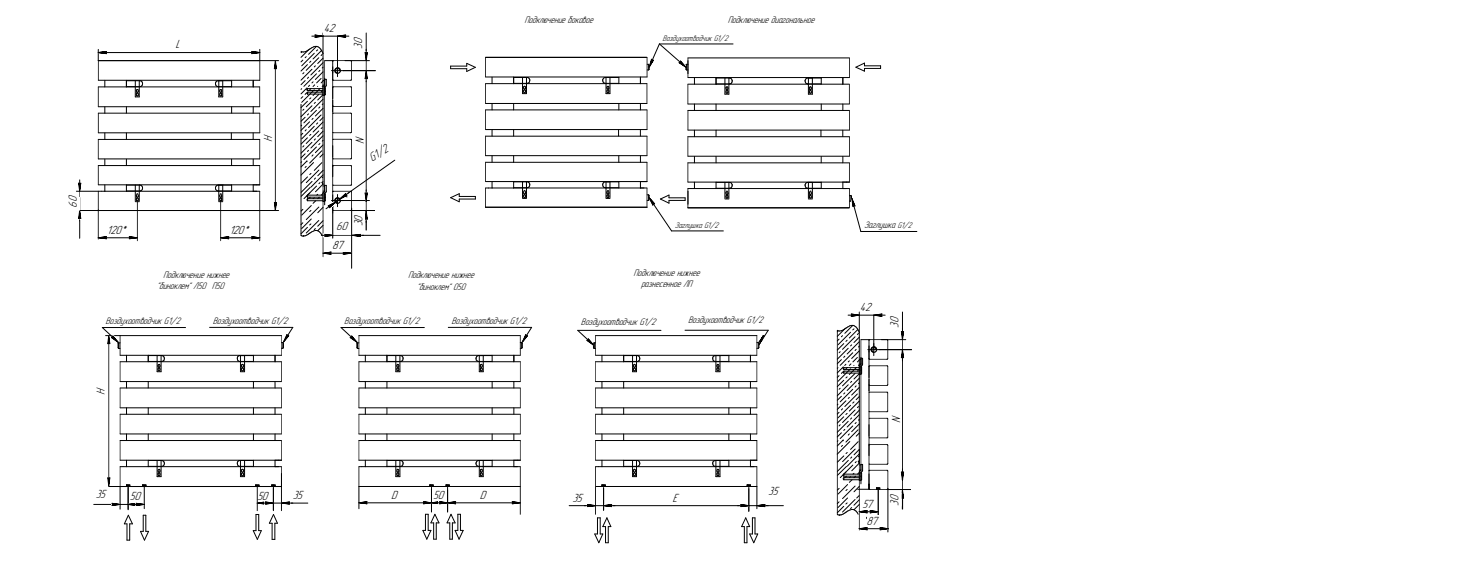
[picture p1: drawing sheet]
<svg xmlns="http://www.w3.org/2000/svg" width="909mm" height="347mm" viewBox="0 0 909 347" stroke-linecap="round" stroke-linejoin="round" font-family="sans-serif">
<defs><g id="words">
<g font-size="7.8">
<text x="201" y="20">42</text>
<text x="109" y="30">L</text>
<text x="224" y="30" transform="rotate(-90 224 30)">30</text>
<text x="169" y="88" transform="rotate(-90 169 88)">H</text>
<text x="225" y="89" transform="rotate(-90 225 89)">N</text>
<text x="231" y="100" transform="rotate(-35 231 100)">G1/2</text>
<text x="48" y="125" transform="rotate(-90 48 125)">0</text>
<text x="48" y="129" transform="rotate(-90 48 129)">6</text>
<text x="208" y="142">60</text>
<text x="225" y="140" transform="rotate(-90 225 140)">30</text>
<text x="66" y="145">120*</text>
<text x="142" y="145">120*</text>
<text x="206" y="154">87</text>
<text x="533" y="193">42</text>
<text x="557" y="203" transform="rotate(-90 557 203)">30</text>
<text x="65" y="244" transform="rotate(-90 65 244)">H</text>
<text x="558" y="262" transform="rotate(-90 558 262)">N</text>
<text x="59" y="308">35</text>
<text x="81" y="310">50</text>
<text x="159" y="309">50</text>
<text x="181" y="309">35</text>
<text x="242" y="309">D</text>
<text x="269" y="309">50</text>
<text x="297" y="309">D</text>
<text x="355" y="310">35</text>
<text x="417" y="310">E</text>
<text x="476" y="306">35</text>
<text x="535" y="314">57</text>
<text x="557" y="313" transform="rotate(-90 557 313)">30</text>
<text x="537" y="325">87</text>
</g>
<g font-size="6.2">
<text x="325" y="14">Подключение боковое</text>
<text x="451" y="14">Подключение диагональное</text>
<text x="535" y="141">Заглушка</text>
<text x="101" y="172">Подключение нижнее</text>
<text x="253" y="172">Подключение нижнее</text>
<text x="393" y="171">Подключение нижнее</text>
<text x="97" y="179">&quot;биноклем&quot; Л50 П50</text>
<text x="258" y="179">&quot;биноклем&quot; 050</text>
<text x="397" y="178">разнесенное ЛП</text>
<text x="65" y="201">Воздухоотводчик G1/2</text>
<text x="132" y="200">Воздухоотводчик G1/2</text>
<text x="213" y="201">Воздухоотводчик G1/2</text>
<text x="280" y="200">Воздухоотводчик G1/2</text>
<text x="360" y="201">Воздухоотводчик G1/2</text>
<text x="426" y="200">Воздухоотводчик G1/2</text>
</g>
<g font-size="5.4">
<text x="411" y="25">Воздухоотводчик G1/2</text>
<text x="418" y="141">Заглушка G1/2</text>
<text x="556" y="141">G1/2</text>
</g>
</g></defs>
<g fill="none" stroke="#000" stroke-width=".62">
<path d="M61 33l5-1zM61 33h100zM61 33h5zM61 38h112zM61 31v7zM61 38h100zM61 38v12zM65 33h1zM66 32l-1 1zM156 32v1zM156 32l5 1zM156 33h5z"/>
<path d="M156 33h.1M161 31v7zM161 38v12zM171 38v5zM171 38l-1 5zM187 38l1-1zM187 33v-1zM187 35l4-4zM187 32h.1M187 32h1zM188 32h1zM189 36l1-1z"/>
<path d="M189 32h1zM190 32l1-1zM191 31h.1M191 34l5-5zM192 31h.1M192 30h.1M192 39l1-1zM192 30h1zM193 30l1-1zM193 22h7zM194 37l5-6zM194 29h1z"/>
<path d="M195 22h5zM195 22h1zM195 23l5-1zM195 29h1zM196 22l-1 1zM196 32l1-1zM196 29h1zM197 39l3-3zM197 29l1 1zM198 30l1 1zM199 31v1zM199 32l1 1z"/>
<path d="M200 34h-1zM200 22h9zM200 20v13zM200 39l-7 7zM200 33v81zM201 38h5zM201 38v82zM206 38v7zM206 38h.1M207 38h.1M207 38h10zM209 22l5 1z"/>
<path d="M209 22h7zM209 22h5zM209 23v21zM209 40v4zM214 22v1zM214 38h15zM214 22h.1M218 38h.1M218 38v11zM226 33h1zM226 33l1 5zM227 33h1z"/>
<path d="M227 31v7zM227 37v6zM227 33v5zM227 20v13zM228 33l-1 5zM289 39v2zM289 39l6 3zM301 36h100zM301 36v12zM401 36v12zM401 40h1zM402 40h.1"/>
<path d="M402 40v3zM404 37h.1M404 37l-2 5zM404 37h1zM405 37l-3 5zM409 27l-7 15zM409 27l16 15zM409 27h45zM421 39h1zM421 39l4 3zM422 38v1zM422 38l3 4z"/>
<path d="M425 40h.1M425 40v3zM425 40h1zM426 36h100zM426 36v12zM426 38v8zM526 36v12zM536 39v2zM61 54v12zM61 54h100zM61 50h100zM65 50v4z"/>
<path d="M78 50v4zM78 50h9zM78 54h9zM84 50v10zM84 60h2zM85 58v1zM85 56v1zM85 57h.1M85 56h.1M85 59h.1M85 56v-1zM85 58h.1"/>
<path d="M85 55l1 1zM85 58h1zM86 56h.1M86 58h.1M86 57h-1zM86 59h-1zM86 58v1zM86 56v1zM86 57h.1M86 59h.1M86 50v10zM87 54h.1"/>
<path d="M87 50h.1M87 54l1-1zM87 50l1 1zM88 51h.1M88 53h.1M88 52v1zM88 52h.1M134 52h.1M134 51h.1M134 52v1zM134 53h.1M134 53l1 1z"/>
<path d="M134 50v1zM134 50h1zM135 54h.1M135 50h9zM135 54h9zM136 54h.1M136 50v10zM136 50h2zM136 60h2zM136 58v1zM136 56v1zM136 57h.1"/>
<path d="M136 56h.1M136 59h.1M136 57h1zM136 59h1zM136 56l1-1zM136 58h1zM136 58h.1M137 57h.1M137 59h.1M137 56h.1M137 58h.1M137 58v1z"/>
<path d="M137 56v1zM138 50v10zM144 50v4zM157 50v4zM161 54v12zM170 43l1-1zM171 42v1zM171 41v89zM187 50l6-7zM187 44l4-4zM187 55h.1M187 52l2-2z"/>
<path d="M187 41l8-8zM188 46v-1zM188 53l8-7zM190 44l8-8zM190 58h-1zM190 55v1zM190 56h1zM190 57v1zM190 58h1zM190 55h1zM190 57h1zM190 54l-3 4z"/>
<path d="M191 56h9zM191 55v1zM191 58h9zM191 57v1zM191 55h9zM191 57h9zM191 54l1-1zM191 56l2-1zM191 48v1zM193 51h1zM194 59l4-4zM194 54l1-1z"/>
<path d="M195 41h.1M195 49l5-5zM196 51l3-2zM197 54h.1M198 44h.1M199 57l1-1zM200 42h.1M200 50l-1 1zM200 53v1zM200 50h1zM200 53h1zM200 54v5z"/>
<path d="M200 59h1zM200 54l1-1zM201 56h1zM201 59h1zM201 48v11zM201 49v3zM201 49h1zM201 54v5zM201 52h.1M201 54h1zM201 57h1zM201 54h.1"/>
<path d="M202 54v2zM202 57v2zM202 53l-1 1zM202 49v4zM202 53h.1M205 44h4zM206 50h.1M206 44v88zM206 41v8zM206 54v7zM207 50h.1M206 54h.1"/>
<path d="M207 54h.1M207 50h10zM207 54h10zM207 44l1 1zM208 43l-1 1zM208 45h.1M208 44h.1M208 43l1-1zM208 43h.1M208 43v1zM208 44l1 1zM208 45h1z"/>
<path d="M209 45h.1M209 42h.1M209 42h1zM209 44h4zM209 45h1zM209 44v3zM210 42v1zM210 45h1zM210 42l1 1zM210 43h1zM211 43v1zM211 43h.1"/>
<path d="M211 44v1zM213 44h20zM218 50h.1M218 54h.1M218 54v11zM218 49h.1M226 49l1-1zM227 48l1 1zM227 44l1 5zM227 50v74zM227 44l-1 5zM227 44v7z"/>
<path d="M279 41v2zM279 41h10zM279 43h10zM289 44l6-2zM289 43v1zM301 52v12zM301 52h100zM301 48h100zM305 48v4zM318 52h9zM318 48v4zM318 48h9z"/>
<path d="M324 48v10zM324 58h2zM324 56v1zM324 54v1zM324 55h1zM324 54h.1M324 57h1zM325 55h.1M325 54h.1M325 57h.1M325 56h-1zM325 54v-1z"/>
<path d="M325 56h.1M325 53v1zM325 54h1zM325 56h1zM326 55h-1zM326 57h-1zM326 56v1zM326 54v1zM326 55h.1M326 57h.1M326 48v10zM327 48h.1"/>
<path d="M327 52h.1M327 52l1-1zM327 48l1 1zM328 49h.1M328 51h.1M328 50v1zM328 50h.1M373 50h.1M373 49h.1M373 50l1 1zM374 51h.1M374 49h-1z"/>
<path d="M374 49v-1zM374 51l1 1zM374 48h1zM375 52h.1M375 52h8zM375 48h8zM376 52h.1M376 48v10zM376 48h2zM376 58h2zM376 56v1zM376 54v1z"/>
<path d="M376 55h.1M376 54h.1M376 57h.1M376 55h1zM376 57h1zM376 56h.1M376 54l1-1zM376 56h1zM377 55h.1M377 57h.1M377 54h.1M377 56h.1"/>
<path d="M377 56v1zM377 54v1zM378 48v10zM383 48v4zM397 48v4zM401 52v12zM401 43h1zM402 43h.1M425 43h.1M425 43h1zM426 52v12zM426 52h100z"/>
<path d="M426 48h100zM430 48v4zM444 52h8zM444 48v4zM444 48h8zM449 48v10zM449 58h3zM450 57h.1M450 54v1zM450 55h.1M450 54h.1M450 57v1z"/>
<path d="M450 56h.1M450 58h.1M450 56v1zM450 55h1zM450 58h1zM450 54h1zM450 56h1zM451 54h.1M451 56v1zM451 57h.1M451 54v1zM451 55h.1"/>
<path d="M451 57v1zM452 48v10zM452 48h1zM452 52h.1M452 52h1zM453 48v1zM453 49l1 1zM454 51l-1 1zM454 50h.1M454 50v1zM499 50h.1M499 50v1z"/>
<path d="M499 51l1 1zM499 49v1zM500 52h.1M500 48l-1 1zM500 48h1zM501 48h8zM501 52h8zM501 52h.1M501 48v10zM501 48h2zM501 58h2zM502 57h.1"/>
<path d="M502 54v1zM502 55h.1M502 54h.1M502 57v1zM502 58h.1M502 56v1zM502 56h.1M502 55h1zM502 58h1zM503 54h.1M503 56h.1M503 56v1z"/>
<path d="M503 57h.1M503 54v1zM503 55h.1M503 57v1zM503 48v10zM509 48v4zM522 48v4zM526 52v12zM530 42l6-3zM530 42l6 2zM536 42h10zM536 42v2z"/>
<path d="M536 41h10zM546 41v1zM61 70h100zM61 66h100zM61 70v12zM65 66v4zM78 66v4zM144 66v4zM157 66v4zM161 70v12zM187 65v81zM187 72l6-7z"/>
<path d="M187 67l4-4zM187 61l1-1zM187 78v-1zM187 75l2-2zM187 63l8-7zM188 68h.1M188 76l8-8zM190 66l8-8zM191 71v-1zM191 79l8-8zM192 61h1zM193 74l1-1z"/>
<path d="M195 64v-1zM195 72l5-5zM196 77l1-1zM197 62l3-3zM198 66v1zM200 79l-1 1zM200 65v-1zM200 61l-7 8zM200 73l-2 2zM206 65h.1M206 62v7zM206 66h.1"/>
<path d="M207 70h.1M207 66h10zM207 70h10zM218 66h.1M218 70h.1M218 71v11zM218 65h.1M301 68h100zM301 64h100zM301 68v12zM305 64v4zM318 64v4z"/>
<path d="M383 64v4zM397 64v4zM401 68v12zM426 68h100zM426 64h100zM426 69v11zM430 64v4zM444 64v4zM509 64v4zM522 64v4zM526 69v11zM61 86h100z"/>
<path d="M61 86v12zM61 98h100zM61 82h100zM65 98v4zM65 82v4zM78 82v4zM78 98v4zM143 82v4zM143 98v4zM157 82v4zM157 98v4zM161 86v12z"/>
<path d="M187 95l6-7zM187 89l4-4zM187 84l1-2zM187 98l2-3zM187 81l5-6zM187 86l8-8zM188 90v1zM188 99l8-8zM190 89l8-8zM190 80l-1 1zM190 100h.1M191 94v-1z"/>
<path d="M192 84l1-1zM194 82l6-6zM194 96l-1 1zM195 86v1zM198 90v-1zM198 97l2-2zM199 93l-7 8zM200 87h.1M200 90l-5 5zM200 84l-7 8zM200 81l-3 4zM206 82h.1"/>
<path d="M206 90v7zM206 98h.1M207 86h.1M207 82h10zM207 98h10zM207 86h10zM218 82h.1M218 98h.1M218 86h.1M218 87h.1M218 87v11zM301 84h100z"/>
<path d="M301 84v12zM301 96h100zM301 80h100zM305 96v4zM305 80v4zM318 80v4zM318 96v4zM383 80v4zM383 96v4zM397 80v4zM397 96v4zM401 84v12z"/>
<path d="M426 85h100zM426 85v12zM426 97h100zM426 81h100zM430 97v4zM430 81v4zM444 81v4zM444 97v4zM509 81v4zM509 97v4zM522 81v4zM522 97v4z"/>
<path d="M526 85v12zM47 118h14zM49 113v5zM49 113v1zM49 114l1-1zM49 118v19zM49 111v7zM50 113l-1 5zM61 119v11zM61 114h100zM61 118h2zM61 103v11z"/>
<path d="M61 102h100zM63 118h2zM65 114v4zM65 118h13zM78 118h79zM78 114v4zM78 115h9zM78 118h9zM84 115v9zM85 120h1zM86 115v9zM87 118h.1"/>
<path d="M87 115h.1M87 118h1zM87 115h1zM88 115v1zM88 117v1zM88 116h.1M88 117h.1M88 116v1zM134 116v1zM134 116h.1M134 117h.1M134 117v1z"/>
<path d="M134 115v1zM134 118h1zM134 115h.1M134 115h1zM135 118h.1M135 115h9zM135 118h9zM136 118h.1M136 115v9zM136 115h2zM137 120h.1M138 115v9z"/>
<path d="M144 114v4zM157 118h4zM157 118h2zM157 114h2zM157 114v4zM159 114h2zM161 119v11zM161 103v11zM187 108l7-7zM187 101v-1zM187 103l3-3zM187 119l6-7z"/>
<path d="M187 113l4-4zM189 104l1-1zM190 113l8-8zM192 108l1-1zM195 110v1zM198 114v-1zM199 101l-4 4zM199 113l1 1zM200 113v-1zM200 110v-1zM200 114v45zM200 115h1z"/>
<path d="M200 118h1zM200 119v6zM200 105l-3 4zM200 114l-5 5zM200 108l-7 8zM200 119l1-1zM200 119h.1M201 115v3zM201 115h1zM201 120v5zM201 118h.1M201 120v7z"/>
<path d="M201 120h.1M202 119l-1 1zM202 115v3zM202 118h.1M202 119h.1M206 102v7zM206 114h.1M206 118h.1M206 103h.1M207 118h.1M207 103h.1M207 118h10z"/>
<path d="M207 115h10zM207 102h10zM218 115h.1M218 119h.1M218 103h.1M218 114h.1M218 103v11zM218 119v11zM226 119l1 5zM226 119l1 1zM227 120l1-1zM227 118v6z"/>
<path d="M228 119l-1 5zM285 120v2zM301 112h100zM301 116h2zM301 117v11zM301 101v11zM301 100h100zM303 116h2zM305 112v4zM305 116h13zM318 116h9zM318 116h79z"/>
<path d="M318 112v4zM318 113h9zM324 113v9zM324 119h.1M324 119l1 1zM325 120h.1M325 118h.1M325 118l1 1zM326 120h-1zM326 119h.1M326 120h.1M326 113v9z"/>
<path d="M327 113h.1M327 116h.1M327 116h1zM327 113h1zM328 113v1zM328 115v1zM328 114h.1M328 115h.1M328 114v1zM373 114v1zM373 114h.1M373 115h1z"/>
<path d="M374 115v1zM374 113l-1 1zM374 113h.1M374 116h1zM374 113h1zM375 116h.1M375 116h8zM375 113h8zM376 116h.1M376 113v9zM376 113h2zM376 119h.1"/>
<path d="M376 119v1zM376 120h1zM376 118v1zM376 118h1zM377 118h.1M377 118v1zM377 119h.1M377 120h.1M378 113v9zM383 112v4zM397 116h4zM397 116h2z"/>
<path d="M397 112h2zM397 112v4zM399 112h2zM401 117v11zM401 101v11zM426 113h100zM426 117h2zM426 117v12zM426 101v12zM426 101h100zM426 118v8zM428 117h2z"/>
<path d="M430 113v4zM430 117h14zM444 117h8zM444 117h78zM444 113v4zM444 113h8zM449 113v10zM450 119v1zM450 120h.1M450 119h.1M450 118h.1M450 118h1z"/>
<path d="M451 119h.1M451 119v1zM451 120h.1M452 113v10zM452 113h1zM452 116h.1M452 116h1zM453 113v1zM453 114h1zM454 116h-1zM454 114h.1M454 115v1z"/>
<path d="M454 114v1zM499 114v1zM499 114h.1M499 115v1zM499 116h1zM500 116h.1M500 113l-1 1zM500 113h1zM501 113h8zM501 117h8zM501 117h.1M501 113v10z"/>
<path d="M501 113h2zM502 119v1zM502 120h.1M502 119h.1M502 118h.1M503 118h.1M503 119h.1M503 119v1zM503 120h.1M503 113v10zM509 113v4zM522 117h2z"/>
<path d="M522 113h2zM522 113v4zM522 117h4zM524 113h2zM526 101v12zM526 117v12zM47 130h14zM49 135h.1M49 130l1 5zM49 130v5zM49 135h1zM49 122v8z"/>
<path d="M49 135v12zM61 130h112zM61 130v18zM61 130h100zM84 125h2zM85 123v1zM85 121v1zM85 122h.1M85 121h.1M85 124h.1M85 123h.1M85 120h.1"/>
<path d="M85 125v24zM85 123h1zM86 121h.1M86 123h.1M86 122h-1zM86 124h-1zM86 123v1zM86 121v1zM86 122h.1M86 124h.1M136 125h2zM136 123v1z"/>
<path d="M136 121v1zM136 122h.1M136 121h.1M136 124h.1M136 123h.1M136 122h1zM136 124h1zM136 120h1zM136 123h1zM137 124v25zM137 122h.1M137 124h.1"/>
<path d="M137 123h.1M137 121h.1M137 123v1zM137 121v1zM161 130v19zM170 125l1 5zM170 125l1 1zM171 126v-1zM171 125v5zM187 139l1-1zM187 131l1-1zM187 121l5-5z"/>
<path d="M187 133l6-6zM188 123l8-8zM190 136l8-8zM190 122h1zM190 121v1zM190 124h1zM191 122h9zM191 121h-1zM191 121v1zM191 124h9zM191 123h-1zM191 123v1z"/>
<path d="M191 121l1-1zM191 121h9zM191 123h9zM191 123l1-1zM192 139h1zM192 131l1-1zM194 126l2-2zM194 123l1-1zM196 121l1-1zM197 123l1-1zM199 121l1-1zM200 137l-3 3z"/>
<path d="M200 125h1zM200 128l-3 4zM201 122h1zM201 124h1zM201 120h1zM202 120v2zM202 122v2zM202 129l6-4zM203 128l5-3zM204 129l4-4zM205 124h4zM206 127v20z"/>
<path d="M206 130h.1M206 121v7zM207 130h.1M207 130h10zM207 124l1 1zM208 124h-1zM208 125v1zM208 125l3-2zM208 124v1zM208 123h1zM208 123v1zM208 124h.1"/>
<path d="M208 125h1zM208 126h1zM209 123v-1zM209 125v1zM209 123h1zM209 126h.1M209 124h20zM209 124h4zM209 126h1zM209 120v4zM209 124v4zM209 122l1 1z"/>
<path d="M210 123h.1M210 126l1-1zM210 123h1zM210 123l1 1zM211 124h.1M211 123l34-24zM211 123l3-3zM211 123l4-2zM211 123l5-4zM211 123v1zM211 124v1zM211 125h.1"/>
<path d="M214 121h.1M214 122h.1M214 122h1zM214 121v1zM217 130h21zM218 130h.1M218 129v37zM226 136l1-1zM227 131l1 5zM227 131l-1 5zM227 135l1 1zM227 131v7z"/>
<path d="M227 124v6zM227 131v5zM227 136v6zM279 122l6 3zM279 122l6-2zM285 123v2zM285 122h10zM285 123h10zM295 122v1zM301 128h100zM324 123h2zM324 121v1z"/>
<path d="M324 122h1zM324 121h.1M325 122h.1M325 121h.1M325 121h1zM326 122h-1zM326 121v1zM326 122h.1M376 123h2zM376 121v1zM376 122h.1M376 121h.1"/>
<path d="M376 122h1zM376 121h1zM377 122h.1M377 121h.1M377 121v1zM401 124h1zM401 121h1zM402 124h.1M402 121h.1M402 121v3zM402 122l14 21zM402 122l3 5z"/>
<path d="M402 122l4 4zM405 126v1zM405 126h1zM409 123l6 3zM409 123l6-2zM415 124h10zM415 124v2zM415 121v1zM415 122h10zM425 122v2zM426 129h100zM449 123h3z"/>
<path d="M450 121v1zM450 122h.1M450 121h.1M450 120h1zM450 123h1zM450 121h1zM451 121h.1M451 121v1zM451 122h.1M451 122v1zM501 123h2zM502 121v1z"/>
<path d="M502 122h.1M502 121h.1M502 122v1zM502 120h1zM502 123h1zM503 121h.1M503 121v1zM503 122h.1M503 122v1zM526 124h1zM526 121h1zM527 121v3z"/>
<path d="M527 121h1zM528 121v3zM528 124h-1zM528 123l2 4zM528 123l5 20zM528 123l1 5zM529 127h1zM529 127v1zM61 147l5-1zM61 147h24zM61 147l5 1zM65 147l1 1z"/>
<path d="M66 146l-1 1zM80 146l5 1zM80 146l1 1zM80 148l5-1zM81 147l-1 1zM137 147l5-1zM137 147l5 1zM137 147h24zM141 147l1 1zM142 146l-1 1zM156 146v1zM156 146l5 1z"/>
<path d="M156 148l5-1zM156 147v1zM187 145l4-4zM187 146h.1M187 141l6-5zM187 146h1zM188 146h1zM188 146h.1M189 146h1zM190 144l8-8zM190 146l1-1zM191 145h.1"/>
<path d="M191 145h1zM192 145h.1M192 144h.1M192 144h1zM193 144l1-1zM194 143h1zM195 142v-1zM195 143h1zM196 143h1zM197 143l3-3zM197 143l1 1zM198 144h1z"/>
<path d="M199 144v2zM199 146h7zM200 157l5-1zM200 157h5zM201 145l5 1zM201 146h5zM204 157h14zM205 157h.1M205 156v1zM206 146h14zM213 156l5 1zM213 156v1z"/>
<path d="M213 157h5zM213 157h.1M218 146l5-1zM218 146h5zM218 146h7zM223 146h.1M223 145v1zM223 146h13zM416 143h32zM533 143h35zM526 195h6zM527 194l1 1z"/>
<path d="M527 196l5-1zM527 194l5 1zM528 195l-1 1zM532 193v13zM532 195h9zM541 195v21zM541 195l6-1zM541 195l6 1zM541 195h7zM546 195l1 1zM547 194l-1 1zM559 193v12z"/>
<path d="M63 203l10 9zM63 203h52zM65 208h9zM67 213v-1zM67 208l1 5zM67 208v5zM67 212l1 1zM67 212v85zM69 209l4 3zM69 209h1zM70 208v1zM70 208l3 4z"/>
<path d="M73 213v2zM73 215l1 1zM74 212h.1M74 216h.1M74 212v4zM74 212l-1 1zM74 208h100zM74 208v12zM74 220h100zM78 220v4zM92 220v4zM130 203h51z"/>
<path d="M157 220v4zM170 220v4zM174 208v12zM174 212h1zM174 216h1zM175 212h1zM175 212v4zM176 212v3zM176 215l-1 1zM178 207l-2 5zM178 207v1zM178 208h1z"/>
<path d="M179 208l-3 4zM181 203l-5 9zM211 203l10 9zM211 203h52zM217 209h1zM217 209l4 3zM218 208l3 4zM218 208v1zM221 213v2zM221 215l1 1zM222 216h.1M222 212v4z"/>
<path d="M222 212l-1 1zM222 212h.1M222 208v12zM222 208h100zM222 220h100zM226 220v4zM240 220v4zM278 203h51zM305 220v4zM318 220v4zM322 208v12zM322 212h1z"/>
<path d="M322 216h1zM323 212h1zM323 212v4zM324 212v3zM324 215l-1 1zM326 207l-2 5zM326 207v1zM326 208h1zM327 208l-3 4zM329 203l-5 9zM358 204l10 10zM358 204h52z"/>
<path d="M364 211v-1zM364 211l4 3zM365 210l3 4zM365 210h-1zM368 213v2zM368 215v1zM368 216h1zM368 212v4zM368 212v1zM368 212h1zM369 208h100zM369 208v12z"/>
<path d="M369 220h100zM373 220v4zM386 220v4zM424 204h52zM452 220v4zM465 220v4zM469 208v12zM469 212h1zM469 216h1zM470 212h.1M470 212v4zM470 212v3z"/>
<path d="M470 215v1zM472 209l-2 4zM472 209l1 1zM473 208h1zM474 208l-4 4zM476 204l-6 9zM519 205v113zM519 211l1-1zM519 205h.1M519 208l4-4zM519 204v1zM519 205h1z"/>
<path d="M520 218h1zM520 205h1zM521 205l1-1zM521 208h1zM522 204h1zM523 213l-4 4zM523 204h1zM524 203h.1M524 206l4-5zM524 203h1zM524 211h1zM525 203v-1z"/>
<path d="M525 202h2zM526 209l6-5zM527 202l1-1zM527 214l1-1zM527 206l-8 7zM528 201h1zM528 204h1zM529 201l1 1zM529 212l3-3zM530 202h.1M530 208l-8 8zM530 202l1 1z"/>
<path d="M531 216l-1 1zM531 203l1 1zM532 204v2zM532 206l-1 1zM532 215v-1zM532 211l-7 8zM532 206v81zM534 210v83zM534 210h5zM538 216h3zM539 214v8zM539 210v8z"/>
<path d="M539 217v85zM539 210h.1M539 210h11zM540 217h.1M540 216v1zM540 217l1 1zM540 215v1zM540 216h.1M540 215h1zM541 215h.1M541 218h.1M541 215l-1 1z"/>
<path d="M541 215h1zM541 218h1zM541 213v3zM541 216v4zM541 216h4zM542 215h.1M542 218l1-1zM542 215h1zM542 215l1 1zM543 216v1zM543 215v1zM543 217h.1"/>
<path d="M545 216h20zM546 210h15zM550 210h.1M550 211h.1M550 211v11zM559 205v1zM559 205v5zM559 216l1 5zM559 203v7zM559 216v5zM559 216v7zM559 209v7z"/>
<path d="M559 206l1-1zM560 205l-1 5zM74 236h100zM74 224h100zM74 224v12zM78 236v4zM92 236v4zM92 220h8zM92 224h8zM97 220v10zM97 230h3zM98 228v1z"/>
<path d="M98 226v1zM98 227h.1M98 226h.1M98 229h.1M98 228h.1M98 227h1zM98 229l1 1zM98 226l1-1zM98 228h1zM99 227h.1M99 230v-1zM99 225v1z"/>
<path d="M99 228h.1M99 226h.1M99 229h.1M99 228v1zM99 226v1zM100 220v10zM100 224h.1M100 220h1zM100 224l1-1zM101 220l1 1zM102 221h.1M102 223h-1z"/>
<path d="M102 222v1zM102 222h.1M147 222h.1M147 221h.1M147 222v1zM147 223h1zM147 221l1-1zM148 223v1zM148 220h1zM148 224h.1M149 224h8zM149 220h8z"/>
<path d="M149 224h.1M149 220v10zM149 220h3zM149 230h3zM150 228v1zM150 226v1zM150 227h.1M150 226h.1M150 229h.1M150 228h.1M150 226v-1zM150 229v1z"/>
<path d="M150 227h1zM150 230l1-1zM150 225l1 1zM150 228h1zM151 226h.1M151 228h.1M151 227h.1M151 229h.1M151 228v1zM151 226v1zM152 220v10zM157 236v4z"/>
<path d="M170 236v4zM174 224v12zM222 224v12zM222 236h100zM222 224h100zM226 236v4zM240 236v4zM240 220h8zM240 224h8zM245 220v10zM245 230h3zM246 228v1z"/>
<path d="M246 226v1zM246 227h.1M246 226h.1M246 229h.1M246 228h.1M246 227h1zM246 229l1 1zM246 226l1-1zM246 228h1zM247 227h.1M247 230v-1zM247 225v1z"/>
<path d="M247 228h.1M247 226h.1M247 228v1zM247 226v1zM247 229h.1M248 220v10zM248 220h1zM248 224h.1M248 224l1-1zM249 220l1 1zM250 221h.1M250 223h-1z"/>
<path d="M250 222v1zM250 222h.1M295 222h.1M295 222v1zM295 221h.1M295 223h1zM295 221l1-1zM296 223v1zM296 220h1zM296 224h.1M297 224h8zM297 220h8z"/>
<path d="M297 224h.1M297 220v10zM297 220h2zM297 230h2zM298 228v1zM298 226v1zM298 227h.1M298 226h.1M298 229h.1M298 228h.1M298 229v1zM298 226v-1z"/>
<path d="M298 227h1zM298 230l1-1zM298 225l1 1zM298 228h1zM299 226h.1M299 228h.1M299 228v1zM299 226v1zM299 227h.1M299 229h.1M299 220v10zM305 236v4z"/>
<path d="M318 236v4zM322 224v12zM369 236h100zM369 224h100zM369 224v12zM373 236v4zM386 224h9zM386 236v4zM386 220h9zM392 220v10zM392 230h2zM393 228v1z"/>
<path d="M393 226v1zM393 227h.1M393 226h.1M393 229h.1M393 228h.1M393 229v1zM393 226v-1zM393 227h1zM393 230l1-1zM393 225l1 1zM393 228h1zM394 226h.1"/>
<path d="M394 228h.1M394 228v1zM394 226v1zM394 227h.1M394 229h.1M394 220v10zM395 220h1zM395 224h.1M395 224l1-1zM396 220v1zM396 221h.1M396 223h.1"/>
<path d="M396 222v1zM396 222h.1M442 222h.1M442 221h.1M442 222v1zM442 223h.1M442 221l1-1zM442 223l1 1zM443 220h.1M443 224h.1M443 224h9zM443 220h9z"/>
<path d="M444 224h.1M444 220v10zM444 220h2zM444 230h2zM444 228v1zM444 226v1zM444 227h.1M444 226h.1M444 229h.1M444 228h.1M444 227h1zM444 229l1 1z"/>
<path d="M444 226l1-1zM444 228h1zM445 225v1zM445 228h.1M445 227h.1M445 230v-1zM445 226h.1M445 228v1zM445 226v1zM445 229h.1M446 220v10zM452 236v4z"/>
<path d="M465 236v4zM469 224v12zM519 239l4-4zM519 234l1-2zM519 222l7-6zM519 228h.1M519 231l4-4zM519 225l2-2zM521 226l7-8zM522 239l8-8zM522 230l-1 1zM522 228h1z"/>
<path d="M522 230h1zM522 228h.1M522 228l1 1zM522 230v1zM522 231h1zM523 229h9zM523 228v1zM523 231h9zM523 230v1zM523 228h9zM523 230h9zM523 226l1-1z"/>
<path d="M524 220l-1 1zM524 229l1-2zM524 234l1-1zM526 224v-1zM526 232l5-5zM526 226l1-1zM527 237l1-1zM527 228l-8 8zM528 222l4-5zM529 224l2-3zM529 226h.1M529 235l3-4z"/>
<path d="M531 239l-1 1zM531 224l1-1zM531 230l1-1zM532 237h.1M532 232h2zM532 234l-7 8zM532 222h2zM532 225h1zM532 227v5zM532 240l-4 5zM532 226h.1M533 226h.1"/>
<path d="M534 229h.1M534 231h.1M534 221v10zM534 222v3zM534 222h1zM534 227v5zM534 225h.1M534 227h.1M534 227v2zM534 229v2zM534 226v1zM535 222v3z"/>
<path d="M535 225h.1M535 226h.1M539 238h.1M539 222h.1M539 227v7zM539 235v7zM539 226h.1M539 227h.1M539 239h11zM539 222h11zM539 226h11zM550 238h.1"/>
<path d="M550 222h.1M550 227h.1M550 227v11zM559 221h.1M559 223v74zM559 221h1zM74 252h100zM74 240h100zM74 257v11zM74 240v12zM74 256h100zM78 252v4z"/>
<path d="M92 252v4zM157 252v4zM170 252v4zM174 257v11zM174 240v12zM222 257v11zM222 240v12zM222 252h100zM222 240h100zM222 256h100zM226 252v4zM240 252v4z"/>
<path d="M305 252v4zM318 252v4zM322 257v11zM322 240v12zM369 252h100zM369 240h100zM369 257v11zM369 240v12zM369 256h100zM373 252v4zM386 252v4zM452 252v4z"/>
<path d="M465 252v4zM469 257v11zM469 240v12zM519 256l1-1zM519 245l7-7zM519 251v-1zM519 253l5-5zM519 248l2-3zM519 259l8-8zM520 241l1-1zM521 249l7-8zM522 253l-1 1z"/>
<path d="M523 244l1-1zM524 252l7-8zM524 257l1-1zM526 247v-1zM526 254l6-6zM528 259h-1zM528 249h1zM531 247l1-2zM531 252h1zM532 254l-3 3zM532 257l-7 7zM538 255h.1"/>
<path d="M539 243h.1M539 259h.1M539 255h11zM539 243h11zM539 259h11zM550 255h.1M550 243h.1M550 259h.1M550 254h.1M550 243v11zM550 259v12zM74 269h100z"/>
<path d="M74 273v12zM74 273h100zM78 269v4zM92 269v4zM157 269v4zM170 269v4zM174 273v12zM222 273v12zM222 273h100zM222 269h100zM226 269v4zM240 269v4z"/>
<path d="M305 269v4zM318 269v4zM322 273v12zM369 269h100zM369 273v12zM369 273h100zM373 269v4zM386 269v4zM452 269v4zM465 269v4zM469 273v12zM519 268l7-7z"/>
<path d="M519 262l4-4zM519 273h.1M519 276l3-4zM519 270l2-2zM521 271l7-7zM521 263l-1 1zM521 276h1zM522 262l8-8zM522 272v1zM523 266h1zM526 269h.1M530 262h1z"/>
<path d="M531 270l1-2zM532 266l-8 8zM532 273l-5 5zM532 260h.1M532 278v50zM532 262l-4 5zM533 278l-4 3zM539 263v7zM539 275v7zM539 271h.1M539 276h.1M539 275h.1"/>
<path d="M539 271h11zM539 275h11zM550 271h.1M550 275h.1M550 276h.1M550 276v11zM67 296v5zM67 296h.1M67 296h1zM68 296l-1 5zM74 289h2zM74 289v12z"/>
<path d="M74 285h100zM76 289h2zM78 285v4zM78 289h14zM92 285h8zM92 289h8zM92 289h78zM92 285v4zM97 285v10zM97 295h3zM98 293v1zM98 291v1z"/>
<path d="M98 292h.1M98 294h.1M98 293h.1M98 292h1zM98 294h1zM98 291h.1M98 291l1-1zM98 293h1zM99 292h.1M99 294h.1M99 290v1zM99 293h.1"/>
<path d="M99 291h.1M99 293v1zM99 291v1zM100 285v10zM100 289h.1M100 285h1zM100 289l1-1zM101 285l1 1zM102 286h.1M102 288h-1zM102 287v1zM102 287h.1"/>
<path d="M147 287h.1M147 286h.1M147 287v1zM147 288h1zM147 286l1-1zM148 288v1zM148 285h1zM148 289h.1M149 289h8zM149 285h8zM149 289h.1M149 285v10z"/>
<path d="M149 285h3zM149 295h3zM150 293v1zM150 291v1zM150 292h.1M150 294h.1M150 293h.1M150 291v-1zM150 291h.1M150 292h1zM150 294h1zM150 290l1 1z"/>
<path d="M150 293h1zM151 291h.1M151 293h.1M151 292h.1M151 294h.1M151 293v1zM151 291v1zM152 285v10zM157 285v4zM170 289h3zM170 285h3zM170 285v4z"/>
<path d="M170 289h4zM173 285h1zM174 293v8zM174 289v12zM222 289h2zM222 289v12zM222 285h100zM224 289h2zM226 285v4zM226 289h14zM240 289h78zM240 285v4z"/>
<path d="M240 285h8zM240 289h8zM245 285v10zM245 295h3zM246 293v1zM246 291v1zM246 292h.1M246 294h.1M246 293h.1M246 292h1zM246 291h.1M246 294h1z"/>
<path d="M246 291l1-1zM246 293h1zM247 292h.1M247 294h.1M247 290v1zM247 293h.1M247 291h.1M247 293v1zM247 291v1zM248 285v10zM248 285h1zM248 289h.1"/>
<path d="M248 289l1-1zM249 285l1 1zM250 286h.1M250 288h-1zM250 287v1zM250 287h.1M295 287h.1M295 287v1zM295 286h.1M295 288h1zM295 286l1-1zM296 288v1z"/>
<path d="M296 285h1zM296 289h.1M297 289h8zM297 285h8zM297 289h.1M297 285v10zM297 285h2zM297 295h2zM298 293v1zM298 291v1zM298 292h.1M298 294h.1"/>
<path d="M298 293h.1M298 291h.1M298 291v-1zM298 292h1zM298 294h1zM298 290l1 1zM298 293h1zM299 291h.1M299 293h.1M299 293v1zM299 291v1zM299 292h.1"/>
<path d="M299 294h.1M299 285v10zM305 285v4zM318 289h4zM318 289h3zM318 285h3zM318 285v4zM321 285h1zM322 289v12zM369 289h2zM369 289v12zM369 285h100z"/>
<path d="M371 289h2zM373 285v4zM373 289h13zM386 289h9zM386 285h9zM386 289h79zM386 285v4zM392 285v10zM392 295h2zM393 293v1zM393 291v1zM393 292h.1"/>
<path d="M393 294h.1M393 293h.1M393 291v-1zM393 291h.1M393 292h1zM393 294h1zM393 290l1 1zM393 293h1zM394 291h.1M394 293h.1M394 293v1zM394 291v1z"/>
<path d="M394 292h.1M394 294h.1M394 285v10zM395 285h1zM395 289h.1M395 289l1-1zM396 285v1zM396 286h.1M396 288h.1M396 287v1zM396 287h.1M442 287h.1"/>
<path d="M442 286h.1M442 287v1zM442 288h.1M442 286l1-1zM442 288l1 1zM443 285h.1M443 289h.1M443 289h9zM443 285h9zM444 289h.1M444 285v10zM444 285h2z"/>
<path d="M444 295h2zM444 293v1zM444 291v1zM444 292h.1M444 294h.1M444 293h.1M444 292h1zM444 291h.1M444 294h1zM444 291l1-1zM444 293h1zM445 290v1z"/>
<path d="M445 293h.1M445 292h.1M445 294h.1M445 291h.1M445 293v1zM445 291v1zM446 285v10zM452 285v4zM465 289h2zM465 285h2zM465 285v4zM465 289h4z"/>
<path d="M467 285h2zM469 289v12zM519 281l8-8zM519 292l7-7zM519 286l4-4zM519 294l6-5zM521 296l7-8zM522 286l8-8zM522 296h1zM522 294l1 1zM522 294h.1M522 297h1z"/>
<path d="M523 295h9zM523 293l-1 1zM523 293v2zM523 297h9zM523 296v1zM523 293l1-1zM523 293h9zM523 296h9zM524 296l1-1zM524 281l1-1zM526 299l2-2zM526 296l1-1z"/>
<path d="M528 283l-1 1zM529 293h.1M529 296l1-1zM530 286h1zM531 293l1-1zM532 285v2zM532 286v-1zM532 283v-1zM532 297h2zM532 288h2zM532 291h1zM532 292v5z"/>
<path d="M533 281l-8 8zM533 287l-5 4zM533 292v-1zM533 292h.1M534 295h.1M534 297h.1M534 287v4zM534 287h1zM534 293v4zM534 291h.1M534 293h.1M534 293v6z"/>
<path d="M534 292h.1M534 293v2zM534 295v2zM535 287v4zM535 291h.1M539 293v7zM539 299v4zM539 287h.1M539 291h.1M539 291h11zM539 287h11zM550 287h.1"/>
<path d="M550 291h.1M550 292v11zM559 292v5zM559 292v1zM559 293l1-1zM559 290v7zM559 297v6zM560 292l-1 5zM58 312h11zM67 301h7zM69 312h5zM69 312h1z"/>
<path d="M69 313l5-1zM70 312l-1 1zM74 301v14zM74 301h100zM74 312h5zM78 300v1zM78 300h2zM78 300l2 1zM78 301h2zM79 302v14zM79 301v14zM79 312l5 1z"/>
<path d="M79 312h7zM79 312h5zM79 312h10zM80 319l-3 5zM80 319l2 5zM80 300v1zM84 312v1zM84 313l5-1zM84 312h.1M84 312h1zM84 312h5zM85 312l-1 1z"/>
<path d="M88 300h2zM88 300l2 1zM88 301h2zM88 300v1zM89 319h1zM89 319v10zM89 301v14zM90 319v10zM90 300v1zM158 300h2zM158 300l2 1zM158 301h2z"/>
<path d="M158 300v1zM159 318h1zM159 318v10zM159 300v16zM159 311h5zM159 311h10zM159 311l5 1zM160 318v10zM160 300v1zM162 311h7zM164 311v1zM164 311h.1"/>
<path d="M164 311h5zM164 311h1zM164 312l5-1zM165 311l-1 1zM168 301h2zM168 300h2zM168 300l2 1zM168 300v1zM169 302v14zM169 300v16zM169 311h5zM169 318l3 6z"/>
<path d="M169 318l-2 6zM170 300v1zM174 311h5zM174 301v15zM174 311l5 1zM174 311h7zM179 311v1zM179 311h12zM179 311h.1M222 301v14zM222 301h100zM222 311h5z"/>
<path d="M222 311l5 1zM222 311h45zM227 311v1zM227 311h.1M262 311h5zM262 311h1zM262 312l5-1zM263 311l-1 1zM264 318h1zM264 318v10zM265 318v10zM266 300v1z"/>
<path d="M266 300h2zM266 300l2 1zM266 301h2zM267 303v14zM267 301v16zM267 311l5 1zM267 311h5zM267 311h10zM268 300v1zM269 318l-2 6zM269 318l3 6zM272 311v1z"/>
<path d="M272 311h1zM272 311h.1M272 311h5zM272 312l5-1zM273 311l-1 1zM276 301h2zM276 300v1zM276 300h2zM276 300l2 1zM277 303v14zM277 301v16zM277 311h45z"/>
<path d="M277 311l5 1zM277 311h5zM278 300v1zM279 318l3 6zM279 318l-2 6zM282 311v1zM282 311h.1M284 318h1zM284 318v10zM285 318v10zM317 312l5-1zM317 311h1z"/>
<path d="M317 311h5zM318 311l-1 1zM322 301v17zM353 313h11zM362 313h7zM364 313h5zM364 312l1 1zM364 314l5-1zM364 312l5 1zM365 313l-1 1zM369 302v16zM369 301h100z"/>
<path d="M369 313h5zM373 301h1zM373 300v1zM373 300h2zM373 300l2 1zM373 301h2zM374 302v14zM374 313l5 1zM374 313l5-1zM374 313h90zM374 313h7zM375 300v1z"/>
<path d="M379 313v1zM379 312v1zM457 313h7zM459 312l5 1zM459 312l1 1zM459 314l5-1zM460 313l-1 1zM463 300v1zM463 300h2zM463 300l2 1zM463 301h2zM463 301h1z"/>
<path d="M464 302v14zM464 301v16zM464 313h5zM465 300v1zM469 313h5zM469 301v14zM469 313l5 1zM469 313h7zM469 313l5-1zM474 313v1zM474 313h11zM474 312v1z"/>
<path d="M519 317l4-4zM519 312l1-1zM519 318v1zM519 303l1-1zM519 319h1zM519 314l6-6zM519 306l6-6zM520 319l1-1zM520 319h1zM521 319l1-1zM522 309l8-8zM522 318h1z"/>
<path d="M523 318h1zM524 318v-1zM524 317h.1M524 317h1zM524 312l1-1zM524 304l1-1zM525 317v-1zM525 316h2zM527 316l1-1zM527 315l1-1zM528 315h1zM529 315l1 1z"/>
<path d="M529 315l3-3zM530 316h.1M530 309l-8 8zM530 316l1 1zM531 308l1-1zM531 317l1 1zM531 303h8zM532 317l5-1zM532 317h5zM532 309l-3 4zM533 301l-4 3zM533 317h11z"/>
<path d="M537 317h.1M537 316v1zM537 320v1zM539 303h.1M539 320l1 1zM539 320l5 1zM539 316l5 1zM539 317h5zM539 303h11zM539 316l1 1zM540 317h-1zM543 302v1z"/>
<path d="M543 302h2zM543 302l2 1zM543 303h2zM544 302v21zM545 302v1zM550 303h20zM550 303h.1M550 302v27zM559 308h.1M559 303v5zM559 308v7zM559 308h1z"/>
<path d="M559 303v7zM559 303l1 5zM77 324h2zM79 334h1zM79 324v10zM80 324v10zM80 324h2zM87 329l3 5zM87 329h2zM90 329h2zM92 329l-2 5zM157 328l2 6z"/>
<path d="M157 328h2zM160 328h2zM162 328l-3 6zM167 324h2zM169 334h1zM169 324v10zM170 324h2zM170 324v10zM262 328l2 6zM262 328h2zM265 328h2zM267 328l-3 6z"/>
<path d="M267 324h2zM269 334h1zM269 324v10zM270 324v10zM270 324h2zM277 324h2zM279 324v10zM279 334h1zM280 324v10zM280 324h2zM282 328h2zM282 328l2 6z"/>
<path d="M285 328h2zM287 328l-3 6zM369 330l2 6zM369 330h1zM370 321h2zM370 321v9zM372 321v9zM372 330h2zM374 326h1zM374 330l-3 6zM375 336h2zM375 326v10z"/>
<path d="M376 321l3 5zM376 321l-2 5zM377 326v10zM377 326h2zM460 326h1zM461 326v10zM461 336h2zM462 321l3 5zM462 321l-2 5zM463 326v10zM463 326h2zM465 330l2 6z"/>
<path d="M465 330h1zM466 321h2zM466 321v9zM468 321v9zM468 330h2zM470 330l-3 6zM532 327h5zM532 327l5 1zM532 327h18zM537 327v1zM537 321h.1M537 327h.1"/>
<path d="M539 321h5zM540 321h-1zM545 327h5zM545 327h1zM545 328l5-1zM546 327l-1 1z"/>
</g>
<g fill="#fff" stroke="#fff" stroke-width=".62">
<path d="M393 166h42zM393 167h42zM393 167h42zM393 167h42zM393 167h42zM393 167h42zM393 167h42zM393 167h42zM393 167h42zM393 167h42zM393 167h42zM393 167h42zM393 167h42zM393 168h42zM393 168h42zM393 168h42zM393 168h42zM393 168h42zM393 168h42zM393 168h42zM393 168h42zM393 168h42zM393 168h42zM393 168h42zM393 168h42zM393 169h42zM393 169h42zM393 169h42zM393 169h42zM393 169h42zM393 169h42zM393 169h42zM393 169h42zM393 169h42zM393 169h42zM393 169h42zM393 169h42zM393 170h42zM393 170h42zM393 170h42zM393 170h42zM393 170h42zM393 170h42zM393 170h42zM393 170h42zM393 170h42zM393 170h42zM393 170h42zM393 171h42zM393 171h42zM393 171h42zM393 171h42zM393 171h42zM393 171h42zM393 171h42zM393 171h42zM393 171h42zM393 171h42zM393 171h42zM393 171h42zM393 172h42zM393 172h42zM393 172h42zM393 172h42zM393 172h42zM393 172h42zM393 172h42z"/>
<path d="M397 173h33zM397 173h33zM397 174h33zM397 174h33zM397 174h33zM397 174h33zM397 174h33zM397 174h33zM397 174h33zM397 174h33zM397 174h33zM397 174h33zM397 174h33zM397 174h33zM397 175h33zM397 175h33zM397 175h33zM397 175h33zM397 175h33zM397 175h33zM397 175h33zM397 175h33zM397 175h33zM397 175h33zM397 175h33zM397 176h33zM397 176h33zM397 176h33zM397 176h33zM397 176h33zM397 176h33zM397 176h33zM397 176h33zM397 176h33zM397 176h33zM397 176h33zM397 176h33zM397 177h33zM397 177h33zM397 177h33zM397 177h33zM397 177h33zM397 177h33zM397 177h33zM397 177h33zM397 177h33zM397 177h33zM397 177h33zM397 177h33zM397 178h33zM397 178h33zM397 178h33zM397 178h33zM397 178h33zM397 178h33zM397 178h33zM397 178h33zM397 178h33zM397 178h33zM397 178h33zM397 178h33zM397 179h33zM397 179h33zM397 179h33zM397 179h33zM397 179h33zM397 179h33zM397 179h33z"/>
<path d="M325 10h44zM325 10h44zM325 10h44zM325 10h44zM325 10h44zM325 10h44zM325 10h44zM325 10h44zM325 10h44zM325 10h44zM325 11h44zM325 11h44zM325 11h44zM325 11h44zM325 11h44zM325 11h44zM325 11h44zM325 11h44zM325 11h44zM325 11h44zM325 11h44zM325 11h44zM325 12h44zM325 12h44zM325 12h44zM325 12h44zM325 12h44zM325 12h44zM325 12h44zM325 12h44zM325 12h44zM325 12h44zM325 12h44zM325 12h44zM325 13h44zM325 13h44zM325 13h44zM325 13h44zM325 13h44zM325 13h44zM325 13h44zM325 13h44zM325 13h44zM325 13h44zM325 13h44zM325 13h44zM325 14h44zM325 14h44zM325 14h44zM325 14h44zM325 14h44zM325 14h44zM325 14h44zM325 14h44zM325 14h44zM325 14h44zM325 14h44zM325 14h44zM325 15h44zM325 15h44zM325 15h44zM325 15h44zM325 15h44zM325 15h44zM325 15h44zM325 15h44zM325 15h44zM325 15h44z"/>
<path d="M451 10h55zM451 10h55zM451 10h55zM451 10h55zM451 10h55zM451 10h55zM451 10h55zM451 10h55zM451 10h55zM451 10h55zM451 11h55zM451 11h55zM451 11h55zM451 11h55zM451 11h55zM451 11h55zM451 11h55zM451 11h55zM451 11h55zM451 11h55zM451 11h55zM451 11h55zM451 12h55zM451 12h55zM451 12h55zM451 12h55zM451 12h55zM451 12h55zM451 12h55zM451 12h55zM451 12h55zM451 12h55zM451 12h55zM451 12h55zM451 13h55zM451 13h55zM451 13h55zM451 13h55zM451 13h55zM451 13h55zM451 13h55zM451 13h55zM451 13h55zM451 13h55zM451 13h55zM451 13h55zM451 14h55zM451 14h55zM451 14h55zM451 14h55zM451 14h55zM451 14h55zM451 14h55zM451 14h55zM451 14h55zM451 14h55zM451 14h55zM451 14h55zM451 15h55zM451 15h55zM451 15h55zM451 15h55zM451 15h55zM451 15h55zM451 15h55zM451 15h55zM451 15h55zM451 15h55z"/>
<path d="M162 90h8zM162 90h8zM162 90h8zM162 90h8zM162 91h8zM162 91h8zM162 91h8zM162 91h8zM162 91h8zM162 91h8zM162 91h8zM162 91h8zM162 91h8zM162 91h8zM162 91h8zM162 91h8zM162 92h8zM162 92h8zM162 92h8zM162 92h8zM162 92h8zM162 92h8zM162 92h8zM162 92h8zM162 92h8zM162 92h8zM162 92h8zM162 92h8zM162 93h8zM162 93h8zM162 93h8zM162 93h8zM162 93h8zM162 93h8zM162 93h8zM162 93h8zM162 93h8zM162 93h8zM162 93h8zM162 93h8zM162 94h8zM162 94h8zM162 94h8zM162 94h8zM162 94h8zM162 94h8zM162 94h8zM162 94h8zM162 94h8zM162 94h8zM162 94h8zM162 95h8zM162 95h8zM162 95h8zM162 95h8zM162 95h8zM162 95h8zM162 95h8zM162 95h8z"/>
<path d="M169 125h3zM170 125h2zM170 125h2zM170 125h2zM170 125h2zM170 125h2zM170 125h2zM170 125h2zM170 125h2zM170 126h2zM170 126h2zM170 126h2zM170 126h2zM170 126h2zM170 126h2zM170 126h2zM170 126h2zM170 126h2zM170 126h2zM170 126h2zM170 126h2zM170 127h2zM170 127h2zM170 127h2zM170 127h2zM170 127h2zM170 127h2zM170 127h2zM170 127h2zM170 127h2zM170 127h2zM170 127h2zM170 128h2zM170 128h2zM170 128h2zM170 128h2zM170 128h1zM170 128h1zM170 128h1zM170 128h1zM170 128h1zM170 128h1zM170 128h1zM170 128h1zM170 129h1zM170 129h1zM170 129h1zM170 129h1zM170 129h1zM170 129h1zM170 129h1zM170 129h1zM170 129h1zM170 129h1zM170 129h1zM170 129h1zM170 130h1zM170 130h1zM170 130h1zM170 130h1z"/>
<path d="M170 38h1zM170 38h1zM170 38h1zM170 38h1zM170 38h1zM170 38h1zM170 39h1zM170 39h1zM170 39h1zM170 39h1zM170 39h1zM170 39h1zM170 39h1zM170 39h1zM170 39h1zM170 39h1zM170 39h1zM170 39h1zM170 40h1zM170 40h1zM170 40h1zM170 40h1zM170 40h1zM170 40h1zM170 40h2zM170 40h2zM170 40h2zM170 40h2zM170 40h2zM170 40h2zM170 41h2zM170 41h2zM170 41h2zM170 41h2zM170 41h2zM170 41h2zM170 41h2zM170 41h2zM170 41h2zM170 41h2zM170 41h2zM170 42h2zM170 42h2zM170 42h2zM170 42h2zM170 42h2zM170 42h2zM170 42h2zM170 42h2zM170 42h2zM170 42h2zM170 42h2zM170 42h2zM170 43h2zM170 43h2zM170 43h2zM170 43h2zM170 43h2zM170 43h2z"/>
<path d="M109 24h4zM109 24h4zM109 25h4zM109 25h4zM109 25h4zM109 25h4zM109 25h4zM109 25h4zM109 25h4zM109 25h4zM109 25h4zM109 25h4zM109 25h4zM109 26h4zM109 26h4zM109 26h4zM109 26h4zM109 26h4zM109 26h4zM109 26h4zM109 26h4zM109 26h4zM109 26h4zM109 26h4zM109 26h4zM109 27h4zM109 27h4zM109 27h4zM109 27h4zM109 27h4zM109 27h4zM109 27h4zM109 27h4zM109 27h4zM109 27h4zM109 27h4zM109 27h4zM109 28h4zM109 28h4zM109 28h4zM109 28h4zM109 28h4zM109 28h4zM109 28h4zM109 28h4zM109 28h4zM109 28h4zM109 28h4zM109 28h4zM109 29h4zM109 29h4zM109 29h4zM109 29h4zM109 29h4zM109 29h4zM109 29h4zM109 29h4zM109 29h4zM109 29h4zM109 29h4zM109 29h4zM109 30h4zM109 30h4zM109 30h4zM109 30h4zM109 30h4zM109 30h4zM109 30h4zM109 30h4zM109 30h4zM109 30h4zM109 30h4zM109 31h4zM109 31h4zM109 31h4zM109 31h4zM109 31h4zM109 31h4zM109 31h4zM109 31h4zM109 31h4zM109 31h4zM109 31h4zM109 31h4z"/>
<path d="M65 32h1zM64 32h2zM64 32h2zM63 32h3zM63 32h3zM62 32h4zM62 32h4zM62 32h4zM62 32h4zM62 32h4zM61 32h5zM61 32h5zM61 33h5zM61 33h5zM61 33h5zM62 33h4zM62 33h4zM62 33h4zM62 33h4zM62 33h4zM63 33h3zM63 33h3zM63 33h3zM64 33h2zM65 34h1zM65 34h1z"/>
<path d="M155 31h1zM155 32h2zM155 32h3zM155 32h3zM155 32h4zM155 32h4zM155 32h5zM155 32h5zM155 32h5zM155 32h5zM155 32h5zM155 32h6zM155 32h6zM155 33h6zM155 33h6zM155 33h6zM155 33h5zM155 33h5zM155 33h5zM155 33h5zM155 33h5zM155 33h4zM155 33h4zM155 33h4zM155 33h3zM155 34h2zM155 34h2zM155 34h1z"/>
<path d="M41 137h7zM41 137h7zM41 137h7zM41 138h7zM41 138h7zM41 138h7zM41 138h7zM41 138h7zM41 138h7zM41 138h7zM41 138h7zM41 138h7zM41 138h7zM41 138h7zM41 139h7zM41 139h7zM41 139h7zM41 139h7zM41 139h7zM41 139h7zM41 139h7zM41 139h7zM41 139h7zM41 139h7zM41 139h7zM41 139h7zM41 140h7zM41 140h7zM41 140h7zM41 140h7zM41 140h7zM41 140h7zM41 140h7zM41 140h7zM41 140h7zM41 140h7zM41 140h7zM41 140h7zM41 141h7zM41 141h7zM41 141h7zM41 141h7zM41 141h7zM41 141h7zM41 141h7zM41 141h7zM41 141h7zM41 141h7zM41 141h7zM41 141h7zM41 142h7zM41 142h7zM41 142h7zM41 142h7zM41 142h7zM41 142h7zM41 142h7zM41 142h7zM41 142h7zM41 142h7zM41 142h7zM41 142h7zM41 143h7zM41 143h7zM41 143h7zM41 143h7zM41 143h7zM41 143h7zM41 143h7zM41 143h7zM41 143h7zM41 143h7zM41 143h7zM41 144h7zM41 144h7zM41 144h7zM41 144h7zM41 144h7zM41 144h7zM41 144h7zM41 144h7zM41 144h7zM41 144h7zM41 144h7zM41 144h7zM41 145h7zM41 145h7zM41 145h7zM41 145h7zM41 145h7zM41 145h7zM41 145h7zM41 145h7zM41 145h7zM41 145h7zM41 145h7z"/>
<path d="M49 131h1zM49 131h1zM49 131h1zM49 131h1zM49 131h1zM49 131h1zM49 131h1zM49 131h1zM49 131h1zM49 131h1zM49 132h1zM49 132h1zM49 132h1zM49 132h1zM49 132h1zM49 132h1zM49 132h1zM49 132h1zM49 132h1zM49 132h1zM49 132h1zM49 132h1zM49 133h1zM49 133h1zM49 133h1zM49 133h1zM49 133h1zM49 133h1zM49 133h1zM49 133h1zM49 133h1zM48 133h2zM48 133h2zM48 134h2zM48 134h2zM48 134h2zM48 134h2zM48 134h2zM48 134h2zM48 134h2zM48 134h2zM48 134h2zM48 134h2zM48 134h2zM48 134h2zM48 135h2zM48 135h2zM48 135h2zM48 135h2zM48 135h2zM48 135h2zM48 135h2zM48 135h3zM48 135h3zM48 135h3zM48 135h3zM48 135h3zM48 136h3zM48 136h3zM48 136h3z"/>
<path d="M48 113h3zM48 113h3zM48 113h3zM48 113h3zM48 113h3zM48 113h3zM48 113h3zM48 113h3zM48 114h3zM48 114h2zM48 114h2zM48 114h2zM48 114h2zM48 114h2zM48 114h2zM48 114h2zM48 114h2zM48 114h2zM48 114h2zM48 114h2zM48 115h2zM48 115h2zM48 115h2zM48 115h2zM48 115h2zM48 115h2zM48 115h2zM48 115h2zM48 115h2zM48 115h2zM49 115h1zM49 115h1zM49 116h1zM49 116h1zM49 116h1zM49 116h1zM49 116h1zM49 116h1zM49 116h1zM49 116h1zM49 116h1zM49 116h1zM49 116h1zM49 117h1zM49 117h1zM49 117h1zM49 117h1zM49 117h1zM49 117h1zM49 117h1zM49 117h1zM49 117h1zM49 117h1zM49 117h1zM49 117h1zM49 118h1zM49 118h1zM49 118h1zM49 118h1zM49 118h1zM49 118h1z"/>
<path d="M66 139h14zM66 139h14zM66 139h14zM66 139h14zM66 139h14zM66 139h14zM66 140h14zM66 140h14zM66 140h14zM66 140h14zM66 140h14zM66 140h14zM66 140h14zM66 140h14zM66 140h14zM66 140h14zM66 140h14zM66 140h14zM66 141h14zM66 141h14zM66 141h14zM66 141h14zM66 141h14zM66 141h14zM66 141h14zM66 141h14zM66 141h14zM66 141h14zM66 141h14zM66 141h14zM66 142h14zM66 142h14zM66 142h14zM66 142h14zM66 142h14zM66 142h14zM66 142h14zM66 142h14zM66 142h14zM66 142h14zM66 142h14zM66 143h14zM66 143h14zM66 143h14zM66 143h14zM66 143h14zM66 143h14zM66 143h14zM66 143h14zM66 143h14zM66 143h14zM66 143h14zM66 143h14zM66 144h14zM66 144h14zM66 144h14zM66 144h14zM66 144h14zM66 144h14zM66 144h14zM66 144h14zM66 144h14zM66 144h14zM66 144h14zM66 144h14zM66 145h14zM66 145h14zM66 145h14zM66 145h14zM66 145h14zM66 145h14zM66 145h14zM66 145h14zM66 145h14zM66 145h14zM66 145h14zM66 145h14zM66 146h14zM66 146h14zM66 146h14zM66 146h14zM66 146h14zM66 146h14zM66 146h14z"/>
<path d="M65 146h1zM65 146h1zM64 146h2zM63 146h3zM63 146h3zM63 146h3zM62 147h4zM62 147h4zM62 147h4zM62 147h4zM62 147h4zM61 147h5zM61 147h5zM61 147h5zM61 147h5zM61 147h5zM62 147h4zM62 148h4zM62 148h4zM62 148h4zM63 148h3zM63 148h3zM63 148h3zM64 148h2zM65 148h1zM65 148h1z"/>
<path d="M80 146h1zM80 146h1zM80 146h2zM80 146h3zM80 146h3zM80 146h4zM80 147h4zM80 147h4zM80 147h4zM80 147h4zM80 147h5zM80 147h5zM80 147h5zM80 147h5zM80 147h5zM80 147h5zM80 147h5zM80 148h4zM80 148h4zM80 148h4zM80 148h4zM80 148h3zM80 148h3zM80 148h2zM80 148h1zM80 148h1z"/>
<path d="M142 139h14zM142 139h14zM142 139h14zM142 139h14zM142 139h14zM142 139h14zM142 140h14zM142 140h14zM142 140h14zM142 140h14zM142 140h14zM142 140h14zM142 140h14zM142 140h14zM142 140h14zM142 140h14zM142 140h14zM142 140h14zM142 141h14zM142 141h14zM142 141h14zM142 141h14zM142 141h14zM142 141h14zM142 141h14zM142 141h14zM142 141h14zM142 141h14zM142 141h14zM142 141h14zM142 142h14zM142 142h14zM142 142h14zM142 142h14zM142 142h14zM142 142h14zM142 142h14zM142 142h14zM142 142h14zM142 142h14zM142 142h14zM142 143h14zM142 143h14zM142 143h14zM142 143h14zM142 143h14zM142 143h14zM142 143h14zM142 143h14zM142 143h14zM142 143h14zM142 143h14zM142 143h14zM142 144h14zM142 144h14zM142 144h14zM142 144h14zM142 144h14zM142 144h14zM142 144h14zM142 144h14zM142 144h14zM142 144h14zM142 144h14zM142 144h14zM142 145h14zM142 145h14zM142 145h14zM142 145h14zM142 145h14zM142 145h14zM142 145h14zM142 145h14zM142 145h14zM142 145h14zM142 145h14zM142 145h14zM142 146h14zM142 146h14zM142 146h14zM142 146h14zM142 146h14zM142 146h14zM142 146h14z"/>
<path d="M155 146h1zM155 146h2zM155 146h2zM155 146h3zM155 146h4zM155 146h4zM155 146h4zM155 147h5zM155 147h5zM155 147h5zM155 147h5zM155 147h5zM155 147h6zM155 147h6zM155 147h6zM155 147h6zM155 147h6zM155 147h5zM155 148h5zM155 148h5zM155 148h5zM155 148h4zM155 148h4zM155 148h4zM155 148h3zM155 148h2zM155 148h2zM155 148h1z"/>
<path d="M141 146h1zM140 146h2zM140 146h2zM139 146h3zM139 146h3zM138 146h4zM138 147h4zM138 147h4zM138 147h4zM138 147h4zM137 147h5zM137 147h5zM137 147h5zM137 147h5zM137 147h5zM137 147h5zM137 147h5zM138 148h4zM138 148h4zM138 148h4zM138 148h4zM139 148h3zM139 148h3zM140 148h2zM140 148h2zM141 148h1z"/>
<path d="M411 21h41zM411 21h41zM411 21h41zM411 21h41zM411 22h41zM411 22h41zM411 22h41zM411 22h41zM411 22h41zM411 22h41zM411 22h41zM411 22h41zM411 22h41zM411 22h41zM411 22h41zM411 22h41zM411 23h41zM411 23h41zM411 23h41zM411 23h41zM411 23h41zM411 23h41zM411 23h41zM411 23h41zM411 23h41zM411 23h41zM411 23h41zM411 23h41zM411 24h41zM411 24h41zM411 24h41zM411 24h41zM411 24h41zM411 24h41zM411 24h41zM411 24h41zM411 24h41zM411 24h41zM411 24h41zM411 24h41zM411 25h41zM411 25h41zM411 25h41zM411 25h41zM411 25h41zM411 25h41zM411 25h41zM411 25h41zM411 25h41zM411 25h41zM411 25h41zM411 26h41zM411 26h41zM411 26h41zM411 26h41zM411 26h41zM411 26h41zM411 26h41zM411 26h41z"/>
<path d="M403 36h1zM403 36h1zM403 36h1zM403 36h1zM403 37h1zM403 37h2zM403 37h2zM403 37h2zM403 37h2zM403 37h2zM403 37h3zM403 37h3zM403 37h3zM403 37h3zM403 37h2zM403 37h2zM403 38h2zM403 38h2zM403 38h2zM403 38h2zM403 38h2zM403 38h2zM403 38h2zM403 38h2zM403 38h2zM403 38h2zM403 38h2zM403 38h2zM403 39h2zM403 39h2zM403 39h2zM403 39h2zM403 39h2zM403 39h2zM403 39h1zM403 39h1zM403 39h1zM403 39h1zM402 39h2zM402 39h2zM402 40h2zM402 40h2zM402 40h2zM402 40h2zM402 40h2zM402 40h2zM402 40h2zM402 40h2zM402 40h2zM402 40h2zM402 40h2zM402 40h1zM402 41h1zM402 41h1zM402 41h1zM402 41h1zM402 41h1zM402 41h1zM402 41h1zM402 41h1z"/>
<path d="M421 37h1zM421 37h1zM421 37h1zM421 38h1zM421 38h1zM421 38h1zM421 38h1zM421 38h2zM421 38h2zM421 38h2zM421 38h2zM421 38h2zM421 38h2zM421 38h2zM420 38h3zM420 39h3zM420 39h3zM420 39h3zM420 39h3zM420 39h3zM420 39h3zM420 39h4zM420 39h4zM421 39h3zM421 39h3zM421 39h3zM421 39h3zM421 40h3zM421 40h3zM421 40h3zM421 40h3zM422 40h2zM422 40h2zM422 40h2zM422 40h2zM422 40h2zM422 40h2zM422 40h3zM423 40h2zM423 41h2zM423 41h2zM423 41h2zM423 41h2zM423 41h2zM423 41h2zM424 41h1zM424 41h1zM424 41h1zM424 41h1z"/>
<path d="M418 137h28zM418 137h28zM418 137h28zM418 137h28zM418 137h28zM418 137h28zM418 138h28zM418 138h28zM418 138h28zM418 138h28zM418 138h28zM418 138h28zM418 138h28zM418 138h28zM418 138h28zM418 138h28zM418 138h28zM418 138h28zM418 139h28zM418 139h28zM418 139h28zM418 139h28zM418 139h28zM418 139h28zM418 139h28zM418 139h28zM418 139h28zM418 139h28zM418 139h28zM418 139h28zM418 140h28zM418 140h28zM418 140h28zM418 140h28zM418 140h28zM418 140h28zM418 140h28zM418 140h28zM418 140h28zM418 140h28zM418 140h28zM418 140h28zM418 141h28zM418 141h28zM418 141h28zM418 141h28zM418 141h28zM418 141h28zM418 141h28zM418 141h28zM418 141h28zM418 141h28zM418 141h28zM418 141h28zM418 142h28zM418 142h28zM418 142h28zM418 142h28zM418 142h28z"/>
<path d="M402 123h1zM402 123h1zM402 123h1zM402 123h1zM402 123h1zM402 123h1zM403 123h1zM403 123h1zM403 123h1zM403 123h1zM403 124h1zM403 124h1zM403 124h1zM403 124h1zM403 124h1zM403 124h1zM403 124h1zM403 124h2zM403 124h2zM403 124h2zM403 124h2zM403 124h2zM403 125h2zM403 125h2zM403 125h2zM403 125h2zM403 125h2zM403 125h2zM403 125h2zM403 125h2zM403 125h3zM403 125h3zM403 125h3zM403 125h3zM403 126h3zM403 126h3zM403 126h3zM404 126h2zM404 126h2zM404 126h2zM404 126h2zM404 126h2zM404 126h2zM404 126h2zM404 126h2zM404 126h2zM404 127h2zM404 127h2zM404 127h2zM404 127h2zM404 127h1zM404 127h1zM404 127h1zM404 127h1zM404 127h1zM404 127h1z"/>
<path d="M219 85h7zM219 85h7zM219 85h7zM219 86h7zM219 86h7zM219 86h7zM219 86h7zM219 86h7zM219 86h7zM219 86h7zM219 86h7zM219 86h7zM219 86h7zM219 86h7zM219 86h7zM219 87h7zM219 87h7zM219 87h7zM219 87h7zM219 87h7zM219 87h7zM219 87h7zM219 87h7zM219 87h7zM219 87h7zM219 87h7zM219 87h7zM219 88h7zM219 88h7zM219 88h7zM219 88h7zM219 88h7zM219 88h7zM219 88h7zM219 88h7zM219 88h7zM219 88h7zM219 88h7zM219 88h7zM219 89h7zM219 89h7zM219 89h7zM219 89h7zM219 89h7zM219 89h7zM219 89h7zM219 89h7zM219 89h7zM219 89h7zM219 89h7zM219 89h7zM219 90h7zM219 90h7zM219 90h7zM219 90h7zM219 90h7zM219 90h7zM219 90h7zM219 90h7z"/>
<path d="M226 45h1zM226 45h2zM226 45h2zM226 45h2zM226 45h2zM226 45h2zM226 45h2zM226 45h2zM226 46h2zM226 46h2zM226 46h2zM226 46h2zM226 46h2zM226 46h2zM226 46h2zM226 46h2zM226 46h2zM226 46h2zM226 46h2zM226 47h2zM226 47h2zM226 47h2zM226 47h2zM226 47h2zM226 47h2zM226 47h2zM226 47h2zM226 47h2zM226 47h2zM226 47h2zM226 47h2zM226 48h2zM226 48h2zM226 48h2zM226 48h2zM226 48h2zM226 48h2zM226 48h2zM226 48h2zM226 48h2zM226 48h2zM226 48h2zM226 48h2zM226 49h2zM226 49h2zM226 49h2zM226 49h2zM226 49h2zM226 49h2zM226 49h2zM226 49h2z"/>
<path d="M226 119h2zM226 119h2zM226 119h2zM226 119h2zM226 119h2zM226 119h2zM226 119h2zM226 120h2zM226 120h2zM226 120h2zM226 120h2zM226 120h2zM226 120h2zM226 120h2zM226 120h2zM226 120h2zM226 120h2zM226 120h2zM226 120h2zM226 121h2zM226 121h2zM226 121h2zM226 121h2zM226 121h2zM226 121h2zM226 121h2zM226 121h2zM226 121h2zM226 121h2zM226 121h2zM226 122h2zM226 122h2zM226 122h2zM226 122h2zM226 122h2zM226 122h2zM226 122h2zM226 122h2zM226 122h2zM226 122h2zM226 122h2zM226 122h2zM226 123h2zM226 123h2zM226 123h2zM226 123h2zM226 123h2zM226 123h2zM226 123h2zM226 123h2zM226 123h2zM226 123h1z"/>
<path d="M232 126h8zM232 126h8zM232 127h8zM232 127h8zM232 127h8zM232 127h8zM232 127h8zM232 127h8zM232 127h8zM232 127h8zM232 127h8zM232 127h8zM232 127h8zM232 127h8zM232 128h8zM232 128h8zM232 128h8zM232 128h8zM232 128h8zM232 128h8zM232 128h8zM232 128h8zM232 128h8zM232 128h8zM232 128h8zM232 129h8zM232 129h8zM232 129h8zM232 129h8zM232 129h8zM232 129h8zM232 129h8zM232 129h8zM232 129h8zM232 129h8zM232 129h8zM232 129h8zM232 130h8zM232 130h8zM232 130h8zM232 130h8zM232 130h8zM232 130h8zM232 130h8zM232 130h8zM232 130h8zM232 130h8zM232 130h8zM232 130h8zM232 131h8zM232 131h8zM232 131h8zM232 131h8zM232 131h8zM232 131h8zM232 131h8zM232 131h8zM232 131h8zM232 131h8zM232 131h8zM232 131h8zM232 132h8zM232 132h8zM232 132h8zM232 132h8zM232 132h8zM232 132h8zM232 132h8zM232 132h8zM232 132h8zM232 132h8zM232 132h8zM232 132h8zM232 133h8zM232 133h8zM232 133h8zM232 133h8zM232 133h8zM232 133h8zM232 133h8zM232 133h8zM232 133h8zM232 133h8zM232 133h8zM232 134h8zM232 134h8zM232 134h8zM232 134h8zM232 134h8zM232 134h8zM232 134h8zM232 134h8zM232 134h8zM232 134h8zM232 134h8zM232 134h8zM232 135h8z"/>
<path d="M226 119h2zM226 119h2zM226 119h2zM226 119h2zM226 119h2zM226 119h2zM226 119h2zM226 120h2zM226 120h2zM226 120h2zM226 120h2zM226 120h2zM226 120h2zM226 120h2zM226 120h2zM226 120h2zM226 120h2zM226 120h2zM226 120h2zM226 121h2zM226 121h2zM226 121h2zM226 121h2zM226 121h2zM226 121h2zM226 121h2zM226 121h2zM226 121h2zM226 121h2zM226 121h2zM226 122h2zM226 122h2zM226 122h2zM226 122h2zM226 122h2zM226 122h2zM226 122h2zM226 122h2zM226 122h2zM226 122h2zM226 122h2zM226 122h2zM226 123h2zM226 123h2zM226 123h2zM226 123h2zM226 123h2zM226 123h2zM226 123h2zM226 123h2zM226 123h2zM226 123h1z"/>
<path d="M226 132h1zM226 132h2zM226 132h2zM226 132h2zM226 132h2zM226 132h2zM226 132h2zM226 132h2zM226 133h2zM226 133h2zM226 133h2zM226 133h2zM226 133h2zM226 133h2zM226 133h2zM226 133h2zM226 133h2zM226 133h2zM226 133h2zM226 133h2zM226 134h2zM226 134h2zM226 134h2zM226 134h2zM226 134h2zM226 134h2zM226 134h2zM226 134h2zM226 134h2zM226 134h2zM226 134h2zM226 134h2zM226 135h2zM226 135h2zM226 135h2zM226 135h2zM226 135h2zM226 135h2zM226 135h2zM226 135h2zM226 135h2zM226 135h2zM226 135h2zM226 135h2zM226 136h2zM226 136h2zM226 136h2zM226 136h2zM226 136h2zM226 136h2zM226 136h2z"/>
<path d="M219 22h7zM219 22h7zM219 23h7zM219 23h7zM219 23h7zM219 23h7zM219 23h7zM219 23h7zM219 23h7zM219 23h7zM219 23h7zM219 23h7zM219 23h7zM219 23h7zM219 24h7zM219 24h7zM219 24h7zM219 24h7zM219 24h7zM219 24h7zM219 24h7zM219 24h7zM219 24h7zM219 24h7zM219 24h7zM219 24h7zM219 25h7zM219 25h7zM219 25h7zM219 25h7zM219 25h7zM219 25h7zM219 25h7zM219 25h7zM219 25h7zM219 25h7zM219 25h7zM219 26h7zM219 26h7zM219 26h7zM219 26h7zM219 26h7zM219 26h7zM219 26h7zM219 26h7zM219 26h7zM219 26h7zM219 26h7zM219 26h7zM219 27h7zM219 27h7zM219 27h7zM219 27h7zM219 27h7zM219 27h7zM219 27h7zM219 27h7zM219 27h7zM219 27h7zM219 27h7zM219 27h7zM219 28h7zM219 28h7zM219 28h7zM219 28h7zM219 28h7zM219 28h7zM219 28h7zM219 28h7zM219 28h7zM219 28h7zM219 28h7zM219 28h7zM219 29h7zM219 29h7zM219 29h7zM219 29h7zM219 29h7zM219 29h7zM219 29h7zM219 29h7zM219 29h7zM219 29h7zM219 29h7zM219 29h7zM219 30h7zM219 30h7zM219 30h7zM219 30h7zM219 30h7zM219 30h7zM219 30h7zM219 30h7zM219 30h7zM219 30h7zM219 30h7zM219 31h7z"/>
<path d="M226 32h2zM226 32h2zM226 32h2zM226 32h2zM226 32h2zM226 32h2zM226 33h2zM226 33h2zM226 33h2zM226 33h2zM226 33h2zM226 33h2zM226 33h2zM226 33h2zM226 33h2zM226 33h2zM226 33h2zM226 33h2zM226 34h2zM226 34h2zM226 34h2zM226 34h2zM226 34h2zM226 34h2zM226 34h2zM226 34h2zM226 34h2zM226 34h2zM226 34h2zM226 34h2zM226 35h2zM226 35h2zM226 35h2zM226 35h2zM226 35h2zM226 35h2zM226 35h2zM226 35h2zM226 35h2zM226 35h2zM226 35h2zM226 35h2zM226 36h2zM226 36h2zM226 36h2zM226 36h2zM226 36h2zM226 36h2zM226 36h2zM226 36h2zM226 36h2zM226 36h1z"/>
<path d="M226 45h1zM226 45h2zM226 45h2zM226 45h2zM226 45h2zM226 45h2zM226 45h2zM226 45h2zM226 46h2zM226 46h2zM226 46h2zM226 46h2zM226 46h2zM226 46h2zM226 46h2zM226 46h2zM226 46h2zM226 46h2zM226 46h2zM226 47h2zM226 47h2zM226 47h2zM226 47h2zM226 47h2zM226 47h2zM226 47h2zM226 47h2zM226 47h2zM226 47h2zM226 47h2zM226 47h2zM226 48h2zM226 48h2zM226 48h2zM226 48h2zM226 48h2zM226 48h2zM226 48h2zM226 48h2zM226 48h2zM226 48h2zM226 48h2zM226 48h2zM226 49h2zM226 49h2zM226 49h2zM226 49h2zM226 49h2zM226 49h2zM226 49h2zM226 49h2z"/>
<path d="M201 14h8zM201 14h8zM201 14h8zM201 14h8zM201 15h8zM201 15h8zM201 15h8zM201 15h8zM201 15h8zM201 15h8zM201 15h8zM201 15h8zM201 15h8zM201 15h8zM201 15h8zM201 16h8zM201 16h8zM201 16h8zM201 16h8zM201 16h8zM201 16h8zM201 16h8zM201 16h8zM201 16h8zM201 16h8zM201 16h8zM201 16h8zM201 17h8zM201 17h8zM201 17h8zM201 17h8zM201 17h8zM201 17h8zM201 17h8zM201 17h8zM201 17h8zM201 17h8zM201 17h8zM201 17h8zM201 18h8zM201 18h8zM201 18h8zM201 18h8zM201 18h8zM201 18h8zM201 18h8zM201 18h8zM201 18h8zM201 18h8zM201 18h8zM201 18h8zM201 19h8zM201 19h8zM201 19h8zM201 19h8zM201 19h8zM201 19h8zM201 19h8zM201 19h8zM201 19h8zM201 19h8zM201 19h8zM201 19h8zM201 20h8zM201 20h8zM201 20h8zM201 20h8zM201 20h8zM201 20h8zM201 20h8zM201 20h8zM201 20h8zM201 20h8zM201 20h8zM201 21h8zM201 21h8zM201 21h8zM201 21h8zM201 21h8zM201 21h8zM201 21h8zM201 21h8zM201 21h8zM201 21h8z"/>
<path d="M195 21h1zM195 21h2zM195 22h2zM195 22h3zM195 22h3zM195 22h4zM195 22h4zM195 22h4zM195 22h4zM195 22h5zM195 22h5zM195 22h5zM195 22h5zM195 22h5zM195 23h5zM195 23h5zM195 23h4zM195 23h4zM195 23h4zM195 23h4zM195 23h4zM195 23h3zM195 23h3zM195 23h2zM195 23h2zM195 23h1z"/>
<path d="M214 21h1zM213 21h2zM213 21h2zM212 22h3zM212 22h3zM211 22h4zM211 22h4zM211 22h4zM210 22h5zM210 22h5zM210 22h5zM210 22h5zM209 22h6zM209 22h6zM209 22h6zM210 23h5zM210 23h5zM210 23h5zM210 23h5zM210 23h5zM211 23h4zM211 23h4zM211 23h4zM212 23h3zM212 23h3zM213 23h2zM213 23h2zM214 24h1z"/>
<path d="M201 145h1zM201 145h2zM201 145h2zM201 145h3zM201 145h3zM201 145h4zM201 145h4zM201 145h4zM201 145h4zM201 145h5zM201 145h5zM201 146h5zM201 146h5zM201 146h5zM201 146h5zM201 146h5zM201 146h4zM201 146h4zM201 146h4zM201 146h4zM201 146h4zM201 146h3zM201 147h3zM201 147h2zM201 147h2zM201 147h1z"/>
<path d="M223 145h1zM223 145h1zM222 145h2zM222 145h2zM221 145h3zM220 145h4zM220 145h4zM220 145h4zM220 145h4zM219 145h5zM219 145h5zM219 145h5zM219 146h5zM218 146h6zM219 146h5zM219 146h5zM219 146h5zM219 146h5zM219 146h5zM220 146h4zM220 146h4zM220 146h4zM220 146h4zM221 147h3zM222 147h2zM222 147h2zM223 147h1zM223 147h1z"/>
<path d="M212 156h1zM212 156h2zM212 156h2zM212 156h3zM212 156h3zM212 156h4zM212 156h4zM212 156h4zM212 156h5zM212 156h5zM212 156h5zM212 156h5zM212 157h5zM212 157h6zM212 157h6zM212 157h6zM212 157h5zM212 157h5zM212 157h5zM212 157h5zM212 157h4zM212 157h4zM212 157h4zM212 157h3zM212 158h3zM212 158h2zM212 158h2zM212 158h1z"/>
<path d="M205 156h1zM204 156h2zM204 156h2zM203 156h3zM203 156h3zM202 156h4zM202 156h4zM202 156h4zM201 156h5zM201 156h5zM201 156h5zM201 156h5zM201 157h5zM200 157h6zM200 157h6zM200 157h6zM201 157h5zM201 157h5zM201 157h5zM201 157h5zM202 157h4zM202 157h4zM202 157h4zM203 157h3zM203 158h3zM204 158h2zM204 158h2zM205 158h1z"/>
<path d="M535 137h31zM535 137h31zM535 137h31zM535 137h31zM535 137h31zM535 137h31zM535 137h31zM535 137h31zM535 137h31zM535 137h31zM535 138h31zM535 138h31zM535 138h31zM535 138h31zM535 138h31zM535 138h31zM535 138h31zM535 138h31zM535 138h31zM535 138h31zM535 138h31zM535 138h31zM535 139h31zM535 139h31zM535 139h31zM535 139h31zM535 139h31zM535 139h31zM535 139h31zM535 139h31zM535 139h31zM535 139h31zM535 139h31zM535 139h31zM535 140h31zM535 140h31zM535 140h31zM535 140h31zM535 140h31zM535 140h31zM535 140h31zM535 140h31zM535 140h31zM535 140h31zM535 140h31zM535 140h31zM535 141h31zM535 141h31zM535 141h31zM535 141h31zM535 141h31zM535 141h31zM535 141h31zM535 141h31zM535 141h31zM535 141h31zM535 141h31zM535 142h31zM535 142h31zM535 142h31zM535 142h31zM535 142h31zM535 142h31zM535 142h31zM535 142h31zM535 142h31zM535 142h31zM535 142h31z"/>
<path d="M528 124h1zM528 124h1zM528 124h1zM528 124h1zM528 124h1zM528 124h1zM528 124h1zM528 124h1zM528 124h1zM528 124h1zM528 124h1zM528 125h1zM528 125h1zM528 125h1zM528 125h1zM528 125h1zM528 125h1zM528 125h1zM528 125h1zM528 125h1zM528 125h1zM528 125h2zM528 126h2zM528 126h2zM528 126h2zM528 126h2zM528 126h2zM528 126h2zM528 126h2zM528 126h2zM528 126h2zM528 126h2zM528 126h2zM528 126h2zM528 127h2zM528 127h2zM528 127h2zM528 127h2zM528 127h2zM528 127h2zM528 127h2zM528 127h2zM528 127h2zM528 127h2zM528 127h2zM528 127h2zM528 128h2zM528 128h3zM528 128h3zM528 128h3zM528 128h2zM528 128h2zM528 128h2zM528 128h1zM528 128h1zM528 128h1z"/>
<path d="M207 125h1zM207 125h1zM206 126h2zM206 126h2zM206 126h1zM206 126h1zM205 126h2zM205 126h2zM205 126h2zM205 126h2zM205 126h2zM205 126h2zM204 126h3zM204 126h3zM204 127h3zM204 127h3zM204 127h3zM204 127h3zM203 127h4zM203 127h4zM203 127h3zM203 127h3zM203 127h3zM203 127h3zM203 127h3zM203 128h3zM203 128h3zM203 128h3zM203 128h3zM203 128h3zM203 128h3zM203 128h3zM203 128h2zM203 128h2zM203 128h2zM203 128h2zM203 128h2zM203 129h2zM203 129h2zM203 129h2zM204 129h1zM204 129h1z"/>
<path d="M214 119h1zM214 119h1zM214 119h1zM214 120h1zM214 120h1zM214 120h1zM214 120h1zM214 120h1zM213 120h2zM213 120h2zM213 120h2zM213 120h2zM213 120h2zM213 120h2zM213 120h2zM213 121h3zM213 121h3zM213 121h3zM213 121h3zM212 121h4zM212 121h4zM212 121h4zM212 121h4zM212 121h3zM212 121h3zM212 121h3zM212 121h3zM212 122h3zM212 122h3zM212 122h2zM212 122h2zM212 122h2zM211 122h3zM211 122h3zM211 122h3zM211 122h3zM211 122h2zM211 122h2zM211 123h2zM211 123h2zM211 123h2zM211 123h2zM211 123h1zM211 123h1z"/>
<path d="M239 88h1zM239 88h1zM239 88h1zM239 88h1zM239 88h1zM238 88h2zM238 88h2zM238 88h2zM238 88h2zM238 88h2zM238 88h2zM238 89h2zM238 89h2zM238 89h2zM237 89h3zM237 89h4zM237 89h4zM237 89h4zM237 89h4zM237 89h4zM237 89h4zM237 89h4zM236 89h5zM236 90h5zM236 90h5zM236 90h5zM236 90h5zM236 90h5zM236 90h5zM236 90h5zM236 90h5zM235 90h6zM235 90h7zM235 90h7zM235 91h7zM235 91h7zM235 91h7zM235 91h7zM235 91h7zM234 91h8zM234 91h8zM234 91h8zM234 91h8zM234 91h8zM234 91h8zM234 91h8zM234 92h8zM233 92h9zM233 92h9zM233 92h10zM233 92h10zM233 92h10zM233 92h10zM233 92h10zM233 92h10zM232 92h11zM232 92h11zM232 92h11zM232 93h11zM232 93h11zM232 93h11zM232 93h11zM232 93h11zM232 93h11zM231 93h12zM231 93h12zM231 93h12zM231 93h12zM231 93h12zM231 93h12zM231 94h12zM231 94h12zM230 94h13zM230 94h13zM230 94h12zM230 94h12zM230 94h12zM230 94h12zM230 94h12zM230 94h12zM229 94h13zM229 94h13zM229 95h12zM229 95h12zM229 95h12zM229 95h12zM229 95h12zM229 95h12zM228 95h13zM228 95h13zM228 95h13zM228 95h12zM228 95h12zM228 95h12zM228 96h12zM228 96h12zM228 96h12zM228 96h12zM228 96h12zM228 96h11zM228 96h11zM228 96h11zM228 96h11zM228 96h11zM228 96h11zM228 97h11zM228 97h11zM229 97h9zM229 97h9zM229 97h9zM229 97h9zM229 97h9zM229 97h9zM229 97h9zM229 97h9zM229 97h9zM229 97h8zM229 98h8zM229 98h8zM229 98h8zM229 98h8zM229 98h8zM230 98h7zM230 98h7zM230 98h6zM230 98h6zM230 98h6zM230 98h6zM230 98h6zM230 99h6zM230 99h6zM230 99h6zM230 99h6zM230 99h5zM230 99h5zM230 99h5zM230 99h5zM230 99h5zM230 99h5zM231 99h4zM231 99h4zM231 100h3zM231 100h3zM231 100h3zM231 100h3zM231 100h3zM231 100h3zM231 100h3zM231 100h3zM231 100h2zM231 100h2zM231 100h2zM231 100h2zM231 101h2zM231 101h2zM231 101h2zM232 101h1zM232 101h1z"/>
<path d="M59 239h7zM59 239h7zM59 239h7zM59 239h7zM59 240h7zM59 240h7zM59 240h7zM59 240h7zM59 240h7zM59 240h7zM59 240h7zM59 240h7zM59 240h7zM59 240h7zM59 240h7zM59 240h7zM59 241h7zM59 241h7zM59 241h7zM59 241h7zM59 241h7zM59 241h7zM59 241h7zM59 241h7zM59 241h7zM59 241h7zM59 241h7zM59 241h7zM59 242h7zM59 242h7zM59 242h7zM59 242h7zM59 242h7zM59 242h7zM59 242h7zM59 242h7zM59 242h7zM59 242h7zM59 242h7zM59 243h7zM59 243h7zM59 243h7zM59 243h7zM59 243h7zM59 243h7zM59 243h7zM59 243h7zM59 243h7zM59 243h7zM59 243h7zM59 243h7zM59 244h7zM59 244h7zM59 244h7zM59 244h7zM59 244h7zM59 244h7zM59 244h7zM59 244h7z"/>
<path d="M67 208h1zM67 208h1zM67 208h1zM67 208h1zM67 209h1zM67 209h1zM67 209h1zM67 209h1zM67 209h1zM67 209h1zM67 209h1zM67 209h1zM67 209h1zM67 209h1zM67 209h1zM67 209h1zM67 210h1zM67 210h1zM67 210h1zM67 210h1zM67 210h1zM67 210h1zM67 210h1zM67 210h1zM67 210h1zM67 210h1zM67 210h1zM67 211h1zM67 211h1zM67 211h1zM67 211h1zM67 211h1zM67 211h1zM67 211h1zM67 211h1zM67 211h1zM67 211h1zM66 211h2zM66 211h2zM66 212h2zM66 212h2zM66 212h2zM66 212h2zM66 212h2zM66 212h2zM66 212h3zM66 212h3zM66 212h3zM66 212h3zM66 212h3zM66 212h3zM66 213h3zM66 213h3zM66 213h3zM66 213h3zM66 213h3zM66 213h3zM66 213h3zM66 213h3z"/>
<path d="M66 295h3zM66 295h3zM66 295h3zM66 295h3zM66 296h3zM66 296h3zM66 296h3zM66 296h3zM66 296h3zM66 296h3zM66 296h3zM66 296h3zM66 296h3zM66 296h3zM66 296h3zM66 297h2zM66 297h2zM66 297h2zM66 297h2zM66 297h2zM66 297h2zM66 297h2zM66 297h2zM67 297h1zM67 297h1zM67 297h1zM67 297h1zM67 298h1zM67 298h1zM67 298h1zM67 298h1zM67 298h1zM67 298h1zM67 298h1zM67 298h1zM67 298h1zM67 298h1zM67 298h1zM67 298h1zM67 299h1zM67 299h1zM67 299h1zM67 299h1zM67 299h1zM67 299h1zM67 299h1zM67 299h1zM67 299h1zM67 299h1zM67 299h1zM67 299h1zM67 300h1zM67 300h1zM67 300h1zM67 300h1zM67 300h1zM67 300h1zM67 300h1zM67 300h1zM67 300h1z"/>
<path d="M101 167h42zM101 167h42zM101 168h42zM101 168h42zM101 168h42zM101 168h42zM101 168h42zM101 168h42zM101 168h42zM101 168h42zM101 168h42zM101 168h42zM101 168h42zM101 168h42zM101 169h42zM101 169h42zM101 169h42zM101 169h42zM101 169h42zM101 169h42zM101 169h42zM101 169h42zM101 169h42zM101 169h42zM101 169h42zM101 169h42zM101 170h42zM101 170h42zM101 170h42zM101 170h42zM101 170h42zM101 170h42zM101 170h42zM101 170h42zM101 170h42zM101 170h42zM101 170h42zM101 170h42zM101 171h42zM101 171h42zM101 171h42zM101 171h42zM101 171h42zM101 171h42zM101 171h42zM101 171h42zM101 171h42zM101 171h42zM101 171h42zM101 172h42zM101 172h42zM101 172h42zM101 172h42zM101 172h42zM101 172h42zM101 172h42zM101 172h42zM101 172h42zM101 172h42zM101 172h42zM101 172h42zM101 173h42zM101 173h42zM101 173h42zM101 173h42zM101 173h42zM101 173h42zM101 173h42z"/>
<path d="M97 174h32zM97 174h32zM97 175h32zM97 175h32zM97 175h32zM97 175h32zM97 175h32zM97 175h32zM97 175h32zM97 175h32zM97 175h32zM97 175h32zM97 175h32zM97 175h32zM97 176h32zM97 176h32zM97 176h32zM97 176h32zM97 176h32zM97 176h32zM97 176h32zM97 176h32zM97 176h32zM97 176h32zM97 176h32zM97 177h32zM97 177h32zM97 177h32zM97 177h32zM97 177h32zM97 177h32zM97 177h32zM97 177h32zM97 177h32zM97 177h32zM97 177h32zM97 177h32zM97 178h32zM97 178h32zM97 178h32zM97 178h32zM97 178h32zM97 178h32zM97 178h32zM97 178h32zM97 178h32zM97 178h32zM97 178h32zM97 178h32zM97 179h32zM97 179h32zM97 179h32zM97 179h32zM97 179h32zM97 179h32zM97 179h32zM97 179h32zM97 179h32zM97 179h32zM97 179h32zM97 179h32zM97 180h32zM97 180h32zM97 180h32zM97 180h32zM97 180h32zM97 180h32zM97 180h32z"/>
<path d="M65 196h48zM65 196h48zM65 196h48zM65 196h48zM65 196h48zM65 196h48zM65 197h48zM65 197h48zM65 197h48zM65 197h48zM65 197h48zM65 197h48zM65 197h48zM65 197h48zM65 197h48zM65 197h48zM65 197h48zM65 197h48zM65 198h48zM65 198h48zM65 198h48zM65 198h48zM65 198h48zM65 198h48zM65 198h48zM65 198h48zM65 198h48zM65 198h48zM65 198h48zM65 198h48zM65 199h48zM65 199h48zM65 199h48zM65 199h48zM65 199h48zM65 199h48zM65 199h48zM65 199h48zM65 199h48zM65 199h48zM65 199h48zM65 200h48zM65 200h48zM65 200h48zM65 200h48zM65 200h48zM65 200h48zM65 200h48zM65 200h48zM65 200h48zM65 200h48zM65 200h48zM65 200h48zM65 201h48zM65 201h48zM65 201h48zM65 201h48zM65 201h48zM65 201h48zM65 201h48zM65 201h48zM65 201h48zM65 201h48zM65 201h48zM65 201h48zM65 202h48zM65 202h48zM65 202h48z"/>
<path d="M69 208h2zM69 208h2zM69 208h2zM69 208h2zM69 208h2zM69 208h2zM69 208h2zM69 208h2zM69 208h2zM69 209h2zM69 209h2zM69 209h2zM68 209h3zM68 209h3zM68 209h4zM68 209h4zM69 209h3zM69 209h3zM69 209h3zM69 209h3zM69 209h3zM69 210h3zM69 210h3zM69 210h3zM70 210h2zM70 210h2zM70 210h2zM70 210h2zM70 210h2zM70 210h2zM70 210h3zM70 210h3zM70 211h3zM71 211h2zM71 211h2zM71 211h2zM71 211h2zM71 211h2zM71 211h2zM71 211h2zM71 211h2zM72 211h1zM72 211h1zM72 211h1zM72 212h1z"/>
<path d="M132 196h47zM132 196h47zM132 196h47zM132 196h47zM132 196h47zM132 196h47zM132 196h47zM132 197h47zM132 197h47zM132 197h47zM132 197h47zM132 197h47zM132 197h47zM132 197h47zM132 197h47zM132 197h47zM132 197h47zM132 197h47zM132 197h47zM132 198h47zM132 198h47zM132 198h47zM132 198h47zM132 198h47zM132 198h47zM132 198h47zM132 198h47zM132 198h47zM132 198h47zM132 198h47zM132 198h47zM132 199h47zM132 199h47zM132 199h47zM132 199h47zM132 199h47zM132 199h47zM132 199h47zM132 199h47zM132 199h47zM132 199h47zM132 199h47zM132 200h47zM132 200h47zM132 200h47zM132 200h47zM132 200h47zM132 200h47zM132 200h47zM132 200h47zM132 200h47zM132 200h47zM132 200h47zM132 200h47zM132 201h47zM132 201h47zM132 201h47zM132 201h47zM132 201h47zM132 201h47zM132 201h47zM132 201h47zM132 201h47zM132 201h47zM132 201h47zM132 201h47zM132 202h47z"/>
<path d="M177 207h1zM177 207h1zM177 207h2zM177 207h2zM177 207h2zM177 207h2zM177 207h2zM177 207h2zM177 207h2zM177 208h2zM177 208h3zM177 208h3zM177 208h3zM177 208h3zM177 208h2zM177 208h2zM177 208h2zM177 208h2zM177 208h2zM177 208h2zM177 208h2zM177 209h2zM177 209h2zM177 209h2zM177 209h2zM176 209h3zM176 209h3zM176 209h3zM176 209h2zM176 209h2zM176 209h2zM176 209h2zM176 209h2zM176 210h2zM176 210h2zM176 210h2zM176 210h2zM176 210h2zM176 210h2zM176 210h2zM176 210h2zM176 210h2zM176 210h2zM176 210h1zM176 211h1zM176 211h1zM176 211h1zM176 211h1zM176 211h1zM176 211h1zM176 211h1zM176 211h1z"/>
<path d="M59 302h8zM59 302h8zM59 303h8zM59 303h8zM59 303h8zM59 303h8zM59 303h8zM59 303h8zM59 303h8zM59 303h8zM59 303h8zM59 303h8zM59 303h8zM59 304h8zM59 304h8zM59 304h8zM59 304h8zM59 304h8zM59 304h8zM59 304h8zM59 304h8zM59 304h8zM59 304h8zM59 304h8zM59 304h8zM59 305h8zM59 305h8zM59 305h8zM59 305h8zM59 305h8zM59 305h8zM59 305h8zM59 305h8zM59 305h8zM59 305h8zM59 305h8zM59 305h8zM59 306h8zM59 306h8zM59 306h8zM59 306h8zM59 306h8zM59 306h8zM59 306h8zM59 306h8zM59 306h8zM59 306h8zM59 306h8zM59 306h8zM59 307h8zM59 307h8zM59 307h8zM59 307h8zM59 307h8zM59 307h8zM59 307h8zM59 307h8zM59 307h8zM59 307h8zM59 307h8zM59 307h8zM59 308h8zM59 308h8zM59 308h8zM59 308h8zM59 308h8zM59 308h8zM59 308h8zM59 308h8zM59 308h8zM59 308h8zM59 308h8zM59 309h8zM59 309h8zM59 309h8zM59 309h8zM59 309h8zM59 309h8zM59 309h8zM59 309h8zM59 309h8zM59 309h8zM59 309h8zM59 309h8zM59 310h8z"/>
<path d="M84 311h1zM84 311h1zM83 311h2zM82 311h3zM82 311h3zM81 311h4zM81 312h4zM81 312h4zM81 312h4zM80 312h5zM80 312h5zM80 312h5zM80 312h5zM80 312h5zM79 312h6zM80 312h5zM80 312h5zM80 312h5zM80 313h5zM81 313h4zM81 313h4zM81 313h4zM81 313h4zM82 313h3zM82 313h3zM83 313h2zM84 313h1zM84 313h1z"/>
<path d="M69 311h1zM69 311h1zM69 311h2zM69 311h2zM69 311h3zM69 311h4zM69 312h4zM69 312h4zM69 312h4zM69 312h4zM69 312h5zM69 312h5zM69 312h5zM69 312h5zM69 312h5zM69 312h5zM69 312h5zM69 312h5zM69 313h5zM69 313h4zM69 313h4zM69 313h4zM69 313h4zM69 313h3zM69 313h2zM69 313h2zM69 313h1zM69 313h1z"/>
<path d="M81 304h7zM81 304h7zM81 304h7zM81 304h7zM81 304h7zM81 304h7zM81 305h7zM81 305h7zM81 305h7zM81 305h7zM81 305h7zM81 305h7zM81 305h7zM81 305h7zM81 305h7zM81 305h7zM81 305h7zM81 305h7zM81 306h7zM81 306h7zM81 306h7zM81 306h7zM81 306h7zM81 306h7zM81 306h7zM81 306h7zM81 306h7zM81 306h7zM81 306h7zM81 306h7zM81 307h7zM81 307h7zM81 307h7zM81 307h7zM81 307h7zM81 307h7zM81 307h7zM81 307h7zM81 307h7zM81 307h7zM81 307h7zM81 307h7zM81 308h7zM81 308h7zM81 308h7zM81 308h7zM81 308h7zM81 308h7zM81 308h7zM81 308h7zM81 308h7zM81 308h7zM81 308h7zM81 308h7zM81 309h7zM81 309h7zM81 309h7zM81 309h7zM81 309h7zM81 309h7zM81 309h7zM81 309h7zM81 309h7zM81 309h7zM81 309h7zM81 309h7zM81 310h7zM81 310h7zM81 310h7zM81 310h7zM81 310h7zM81 310h7zM81 310h7zM81 310h7zM81 310h7zM81 310h7zM81 310h7zM81 311h7zM81 311h7zM81 311h7zM81 311h7zM81 311h7zM81 311h7zM81 311h7zM81 311h7z"/>
<path d="M84 311h1zM84 311h1zM83 311h2zM82 311h3zM82 311h3zM81 311h4zM81 312h4zM81 312h4zM81 312h4zM80 312h5zM80 312h5zM80 312h5zM80 312h5zM80 312h5zM79 312h6zM80 312h5zM80 312h5zM80 312h5zM80 313h5zM81 313h4zM81 313h4zM81 313h4zM81 313h4zM82 313h3zM82 313h3zM83 313h2zM84 313h1zM84 313h1z"/>
<path d="M84 311h1zM84 311h1zM84 311h2zM84 311h2zM84 311h3zM84 311h4zM84 312h4zM84 312h4zM84 312h4zM84 312h4zM84 312h5zM84 312h5zM84 312h5zM84 312h5zM84 312h5zM84 312h5zM84 312h5zM84 312h5zM84 313h5zM84 313h4zM84 313h4zM84 313h4zM84 313h4zM84 313h3zM84 313h2zM84 313h2zM84 313h1zM84 313h1z"/>
<path d="M213 196h48zM213 196h48zM213 196h48zM213 196h48zM213 196h48zM213 196h48zM213 197h48zM213 197h48zM213 197h48zM213 197h48zM213 197h48zM213 197h48zM213 197h48zM213 197h48zM213 197h48zM213 197h48zM213 197h48zM213 197h48zM213 198h48zM213 198h48zM213 198h48zM213 198h48zM213 198h48zM213 198h48zM213 198h48zM213 198h48zM213 198h48zM213 198h48zM213 198h48zM213 198h48zM213 199h48zM213 199h48zM213 199h48zM213 199h48zM213 199h48zM213 199h48zM213 199h48zM213 199h48zM213 199h48zM213 199h48zM213 199h48zM213 200h48zM213 200h48zM213 200h48zM213 200h48zM213 200h48zM213 200h48zM213 200h48zM213 200h48zM213 200h48zM213 200h48zM213 200h48zM213 200h48zM213 201h48zM213 201h48zM213 201h48zM213 201h48zM213 201h48zM213 201h48zM213 201h48zM213 201h48zM213 201h48zM213 201h48zM213 201h48zM213 201h48zM213 202h48zM213 202h48zM213 202h48z"/>
<path d="M217 208h1zM217 208h1zM217 208h2zM217 208h2zM217 208h2zM217 208h2zM217 208h2zM217 208h2zM217 208h2zM217 208h2zM217 209h2zM217 209h2zM216 209h3zM216 209h3zM216 209h3zM216 209h3zM216 209h4zM216 209h4zM217 209h3zM217 209h3zM217 209h3zM217 209h3zM217 210h3zM217 210h3zM217 210h3zM218 210h2zM218 210h2zM218 210h2zM218 210h2zM218 210h2zM218 210h2zM218 210h2zM218 210h2zM218 211h3zM219 211h2zM219 211h2zM219 211h2zM219 211h2zM219 211h2zM219 211h2zM219 211h2zM219 211h2zM220 211h1zM220 211h1zM220 211h1zM220 212h1z"/>
<path d="M280 196h47zM280 196h47zM280 196h47zM280 196h47zM280 196h47zM280 196h47zM280 196h47zM280 197h47zM280 197h47zM280 197h47zM280 197h47zM280 197h47zM280 197h47zM280 197h47zM280 197h47zM280 197h47zM280 197h47zM280 197h47zM280 197h47zM280 198h47zM280 198h47zM280 198h47zM280 198h47zM280 198h47zM280 198h47zM280 198h47zM280 198h47zM280 198h47zM280 198h47zM280 198h47zM280 198h47zM280 199h47zM280 199h47zM280 199h47zM280 199h47zM280 199h47zM280 199h47zM280 199h47zM280 199h47zM280 199h47zM280 199h47zM280 199h47zM280 200h47zM280 200h47zM280 200h47zM280 200h47zM280 200h47zM280 200h47zM280 200h47zM280 200h47zM280 200h47zM280 200h47zM280 200h47zM280 200h47zM280 201h47zM280 201h47zM280 201h47zM280 201h47zM280 201h47zM280 201h47zM280 201h47zM280 201h47zM280 201h47zM280 201h47zM280 201h47zM280 201h47zM280 202h47z"/>
<path d="M325 207h1zM325 207h1zM325 207h1zM325 207h1zM325 207h2zM325 207h2zM325 207h2zM325 207h2zM325 207h2zM325 207h2zM325 207h2zM325 208h2zM325 208h3zM325 208h3zM325 208h3zM325 208h3zM325 208h2zM325 208h2zM325 208h2zM325 208h2zM325 208h2zM325 208h2zM325 208h2zM325 209h2zM325 209h2zM325 209h2zM324 209h3zM324 209h3zM324 209h3zM324 209h3zM324 209h2zM324 209h2zM324 209h2zM324 209h2zM324 209h2zM324 210h2zM324 210h2zM324 210h2zM324 210h2zM324 210h2zM324 210h2zM324 210h2zM324 210h2zM324 210h2zM324 210h1zM324 210h1zM324 211h1zM324 211h1zM324 211h1zM324 211h1zM324 211h1zM324 211h1zM324 211h1zM324 211h1z"/>
<path d="M242 303h5zM242 303h5zM242 303h5zM242 303h5zM242 303h5zM242 303h5zM242 304h5zM242 304h5zM242 304h5zM242 304h5zM242 304h5zM242 304h5zM242 304h5zM242 304h5zM242 304h5zM242 304h5zM242 304h5zM242 304h5zM242 305h5zM242 305h5zM242 305h5zM242 305h5zM242 305h5zM242 305h5zM242 305h5zM242 305h5zM242 305h5zM242 305h5zM242 305h5zM242 305h5zM242 306h5zM242 306h5zM242 306h5zM242 306h5zM242 306h5zM242 306h5zM242 306h5zM242 306h5zM242 306h5zM242 306h5zM242 306h5zM242 306h5zM242 307h5zM242 307h5zM242 307h5zM242 307h5zM242 307h5zM242 307h5zM242 307h5zM242 307h5zM242 307h5zM242 307h5zM242 307h5zM242 307h5zM242 308h5zM242 308h5zM242 308h5zM242 308h5zM242 308h5zM242 308h5zM242 308h5zM242 308h5zM242 308h5zM242 308h5zM242 308h5zM242 308h5zM242 309h5zM242 309h5zM242 309h5zM242 309h5zM242 309h5zM242 309h5zM242 309h5zM242 309h5zM242 309h5zM242 309h5zM242 309h5zM242 310h5zM242 310h5zM242 310h5zM242 310h5zM242 310h5zM242 310h5zM242 310h5zM242 310h5z"/>
<path d="M262 310h1zM262 310h1zM262 310h2zM262 310h2zM262 310h3zM262 310h4zM262 311h4zM262 311h4zM262 311h4zM262 311h4zM262 311h5zM262 311h5zM262 311h5zM262 311h5zM262 311h5zM262 311h5zM262 311h5zM262 311h5zM262 312h5zM262 312h4zM262 312h4zM262 312h4zM262 312h4zM262 312h3zM262 312h2zM262 312h2zM262 312h1zM262 312h1z"/>
<path d="M227 310h1zM227 310h1zM226 310h2zM225 310h3zM225 310h3zM224 310h4zM224 311h4zM224 311h4zM224 311h4zM223 311h5zM223 311h5zM223 311h5zM223 311h5zM223 311h5zM222 311h6zM223 311h5zM223 311h5zM223 311h5zM223 312h5zM224 312h4zM224 312h4zM224 312h4zM224 312h4zM225 312h3zM225 312h3zM226 312h2zM227 312h1zM227 312h1z"/>
<path d="M268 303h8zM268 303h8zM268 303h8zM268 303h8zM268 303h8zM268 303h8zM268 304h8zM268 304h8zM268 304h8zM268 304h8zM268 304h8zM268 304h8zM268 304h8zM268 304h8zM268 304h8zM268 304h8zM268 304h8zM268 304h8zM268 305h8zM268 305h8zM268 305h8zM268 305h8zM268 305h8zM268 305h8zM268 305h8zM268 305h8zM268 305h8zM268 305h8zM268 305h8zM268 305h8zM268 306h8zM268 306h8zM268 306h8zM268 306h8zM268 306h8zM268 306h8zM268 306h8zM268 306h8zM268 306h8zM268 306h8zM268 306h8zM268 306h8zM268 307h8zM268 307h8zM268 307h8zM268 307h8zM268 307h8zM268 307h8zM268 307h8zM268 307h8zM268 307h8zM268 307h8zM268 307h8zM268 307h8zM268 308h8zM268 308h8zM268 308h8zM268 308h8zM268 308h8zM268 308h8zM268 308h8zM268 308h8zM268 308h8zM268 308h8zM268 308h8zM268 308h8zM268 309h8zM268 309h8zM268 309h8zM268 309h8zM268 309h8zM268 309h8zM268 309h8zM268 309h8zM268 309h8zM268 309h8zM268 309h8zM268 310h8zM268 310h8zM268 310h8zM268 310h8zM268 310h8zM268 310h8zM268 310h8zM268 310h8z"/>
<path d="M272 310h1zM272 310h1zM271 310h2zM270 310h3zM270 310h3zM269 310h4zM269 311h4zM269 311h4zM269 311h4zM268 311h5zM268 311h5zM268 311h5zM268 311h5zM268 311h5zM267 311h6zM268 311h5zM268 311h5zM268 311h5zM268 312h5zM269 312h4zM269 312h4zM269 312h4zM269 312h4zM270 312h3zM270 312h3zM271 312h2zM272 312h1zM272 312h1z"/>
<path d="M272 310h1zM272 310h1zM272 310h2zM272 310h2zM272 310h3zM272 310h4zM272 311h4zM272 311h4zM272 311h4zM272 311h4zM272 311h5zM272 311h5zM272 311h5zM272 311h5zM272 311h5zM272 311h5zM272 311h5zM272 311h5zM272 312h5zM272 312h4zM272 312h4zM272 312h4zM272 312h4zM272 312h3zM272 312h2zM272 312h2zM272 312h1zM272 312h1z"/>
<path d="M297 303h5zM297 303h5zM297 303h5zM297 303h5zM297 303h5zM297 303h5zM297 304h5zM297 304h5zM297 304h5zM297 304h5zM297 304h5zM297 304h5zM297 304h5zM297 304h5zM297 304h5zM297 304h5zM297 304h5zM297 304h5zM297 305h5zM297 305h5zM297 305h5zM297 305h5zM297 305h5zM297 305h5zM297 305h5zM297 305h5zM297 305h5zM297 305h5zM297 305h5zM297 305h5zM297 306h5zM297 306h5zM297 306h5zM297 306h5zM297 306h5zM297 306h5zM297 306h5zM297 306h5zM297 306h5zM297 306h5zM297 306h5zM297 306h5zM297 307h5zM297 307h5zM297 307h5zM297 307h5zM297 307h5zM297 307h5zM297 307h5zM297 307h5zM297 307h5zM297 307h5zM297 307h5zM297 307h5zM297 308h5zM297 308h5zM297 308h5zM297 308h5zM297 308h5zM297 308h5zM297 308h5zM297 308h5zM297 308h5zM297 308h5zM297 308h5zM297 308h5zM297 309h5zM297 309h5zM297 309h5zM297 309h5zM297 309h5zM297 309h5zM297 309h5zM297 309h5zM297 309h5zM297 309h5zM297 309h5zM297 310h5zM297 310h5zM297 310h5zM297 310h5zM297 310h5zM297 310h5zM297 310h5zM297 310h5z"/>
<path d="M317 310h1zM317 310h1zM317 310h2zM317 310h2zM317 310h3zM317 310h4zM317 311h4zM317 311h4zM317 311h4zM317 311h4zM317 311h5zM317 311h5zM317 311h5zM317 311h5zM317 311h5zM317 311h5zM317 311h5zM317 311h5zM317 312h5zM317 312h4zM317 312h4zM317 312h4zM317 312h4zM317 312h3zM317 312h2zM317 312h2zM317 312h1zM317 312h1z"/>
<path d="M282 310h1zM282 310h1zM281 310h2zM280 310h3zM280 310h3zM279 310h4zM279 311h4zM279 311h4zM279 311h4zM278 311h5zM278 311h5zM278 311h5zM278 311h5zM278 311h5zM277 311h6zM278 311h5zM278 311h5zM278 311h5zM278 312h5zM279 312h4zM279 312h4zM279 312h4zM279 312h4zM280 312h3zM280 312h3zM281 312h2zM282 312h1zM282 312h1z"/>
<path d="M253 168h42zM253 168h42zM253 168h42zM253 168h42zM253 168h42zM253 168h42zM253 168h42zM253 168h42zM253 168h42zM253 169h42zM253 169h42zM253 169h42zM253 169h42zM253 169h42zM253 169h42zM253 169h42zM253 169h42zM253 169h42zM253 169h42zM253 169h42zM253 170h42zM253 170h42zM253 170h42zM253 170h42zM253 170h42zM253 170h42zM253 170h42zM253 170h42zM253 170h42zM253 170h42zM253 170h42zM253 170h42zM253 171h42zM253 171h42zM253 171h42zM253 171h42zM253 171h42zM253 171h42zM253 171h42zM253 171h42zM253 171h42zM253 171h42zM253 171h42zM253 171h42zM253 172h42zM253 172h42zM253 172h42zM253 172h42zM253 172h42zM253 172h42zM253 172h42zM253 172h42zM253 172h42zM253 172h42zM253 172h42zM253 172h42zM253 173h42zM253 173h42zM253 173h42zM253 173h42zM253 173h42zM253 173h42zM253 173h42zM253 173h42zM253 173h42zM253 173h42zM253 173h42zM253 173h42z"/>
<path d="M258 175h32zM258 175h32zM258 175h32zM258 175h32zM258 175h32zM258 175h32zM258 175h32zM258 175h32zM258 176h32zM258 176h32zM258 176h32zM258 176h32zM258 176h32zM258 176h32zM258 176h32zM258 176h32zM258 176h32zM258 176h32zM258 176h32zM258 176h32zM258 177h32zM258 177h32zM258 177h32zM258 177h32zM258 177h32zM258 177h32zM258 177h32zM258 177h32zM258 177h32zM258 177h32zM258 177h32zM258 177h32zM258 178h32zM258 178h32zM258 178h32zM258 178h32zM258 178h32zM258 178h32zM258 178h32zM258 178h32zM258 178h32zM258 178h32zM258 178h32zM258 178h32zM258 179h32zM258 179h32zM258 179h32zM258 179h32zM258 179h32zM258 179h32zM258 179h32zM258 179h32zM258 179h32zM258 179h32zM258 179h32zM258 179h32zM258 180h32zM258 180h32zM258 180h32zM258 180h32zM258 180h32zM258 180h32zM258 180h32zM258 180h32zM258 180h32zM258 180h32zM258 180h32z"/>
<path d="M161 303h7zM161 303h7zM161 303h7zM161 304h7zM161 304h7zM161 304h7zM161 304h7zM161 304h7zM161 304h7zM161 304h7zM161 304h7zM161 304h7zM161 304h7zM161 304h7zM161 304h7zM161 305h7zM161 305h7zM161 305h7zM161 305h7zM161 305h7zM161 305h7zM161 305h7zM161 305h7zM161 305h7zM161 305h7zM161 305h7zM161 305h7zM161 306h7zM161 306h7zM161 306h7zM161 306h7zM161 306h7zM161 306h7zM161 306h7zM161 306h7zM161 306h7zM161 306h7zM161 306h7zM161 306h7zM161 307h7zM161 307h7zM161 307h7zM161 307h7zM161 307h7zM161 307h7zM161 307h7zM161 307h7zM161 307h7zM161 307h7zM161 307h7zM161 307h7zM161 308h7zM161 308h7zM161 308h7zM161 308h7zM161 308h7zM161 308h7zM161 308h7zM161 308h7zM161 308h7zM161 308h7zM161 308h7zM161 308h7zM161 309h7zM161 309h7zM161 309h7zM161 309h7zM161 309h7zM161 309h7zM161 309h7zM161 309h7zM161 309h7zM161 309h7zM161 309h7zM161 310h7zM161 310h7zM161 310h7zM161 310h7zM161 310h7zM161 310h7zM161 310h7zM161 310h7zM161 310h7zM161 310h7z"/>
<path d="M164 310h1zM164 310h1zM163 310h2zM162 310h3zM162 311h3zM161 311h4zM161 311h4zM161 311h4zM161 311h4zM160 311h5zM160 311h5zM160 311h5zM160 311h5zM160 311h5zM159 311h6zM160 311h5zM160 312h5zM160 312h5zM160 312h5zM161 312h4zM161 312h4zM161 312h4zM161 312h4zM162 312h3zM162 312h3zM163 312h2zM164 312h1zM164 312h1z"/>
<path d="M164 310h1zM164 310h1zM164 310h2zM164 310h2zM164 311h3zM164 311h4zM164 311h4zM164 311h4zM164 311h4zM164 311h4zM164 311h5zM164 311h5zM164 311h5zM164 311h5zM164 311h5zM164 311h5zM164 312h5zM164 312h5zM164 312h5zM164 312h4zM164 312h4zM164 312h4zM164 312h4zM164 312h3zM164 312h2zM164 312h2zM164 312h1zM164 312h1z"/>
<path d="M181 303h8zM181 303h8zM181 303h8zM181 304h8zM181 304h8zM181 304h8zM181 304h8zM181 304h8zM181 304h8zM181 304h8zM181 304h8zM181 304h8zM181 304h8zM181 304h8zM181 304h8zM181 305h8zM181 305h8zM181 305h8zM181 305h8zM181 305h8zM181 305h8zM181 305h8zM181 305h8zM181 305h8zM181 305h8zM181 305h8zM181 305h8zM181 306h8zM181 306h8zM181 306h8zM181 306h8zM181 306h8zM181 306h8zM181 306h8zM181 306h8zM181 306h8zM181 306h8zM181 306h8zM181 306h8zM181 307h8zM181 307h8zM181 307h8zM181 307h8zM181 307h8zM181 307h8zM181 307h8zM181 307h8zM181 307h8zM181 307h8zM181 307h8zM181 307h8zM181 308h8zM181 308h8zM181 308h8zM181 308h8zM181 308h8zM181 308h8zM181 308h8zM181 308h8zM181 308h8zM181 308h8zM181 308h8zM181 308h8zM181 309h8zM181 309h8zM181 309h8zM181 309h8zM181 309h8zM181 309h8zM181 309h8zM181 309h8zM181 309h8zM181 309h8zM181 309h8zM181 310h8zM181 310h8zM181 310h8zM181 310h8zM181 310h8zM181 310h8zM181 310h8zM181 310h8zM181 310h8zM181 310h8z"/>
<path d="M164 310h1zM164 310h1zM164 310h2zM164 310h2zM164 311h3zM164 311h4zM164 311h4zM164 311h4zM164 311h4zM164 311h4zM164 311h5zM164 311h5zM164 311h5zM164 311h5zM164 311h5zM164 311h5zM164 312h5zM164 312h5zM164 312h5zM164 312h4zM164 312h4zM164 312h4zM164 312h4zM164 312h3zM164 312h2zM164 312h2zM164 312h1zM164 312h1z"/>
<path d="M179 310h1zM179 310h1zM178 310h2zM177 310h3zM177 311h3zM176 311h4zM176 311h4zM176 311h4zM176 311h4zM175 311h5zM175 311h5zM175 311h5zM175 311h5zM175 311h5zM174 311h6zM175 311h5zM175 312h5zM175 312h5zM175 312h5zM176 312h4zM176 312h4zM176 312h4zM176 312h4zM177 312h3zM177 312h3zM178 312h2zM179 312h1zM179 312h1z"/>
<path d="M360 197h48zM360 197h48zM360 197h48zM360 197h48zM360 197h48zM360 197h48zM360 197h48zM360 197h48zM360 197h48zM360 197h48zM360 198h48zM360 198h48zM360 198h48zM360 198h48zM360 198h48zM360 198h48zM360 198h48zM360 198h48zM360 198h48zM360 198h48zM360 198h48zM360 199h48zM360 199h48zM360 199h48zM360 199h48zM360 199h48zM360 199h48zM360 199h48zM360 199h48zM360 199h48zM360 199h48zM360 199h48zM360 199h48zM360 200h48zM360 200h48zM360 200h48zM360 200h48zM360 200h48zM360 200h48zM360 200h48zM360 200h48zM360 200h48zM360 200h48zM360 200h48zM360 200h48zM360 201h48zM360 201h48zM360 201h48zM360 201h48zM360 201h48zM360 201h48zM360 201h48zM360 201h48zM360 201h48zM360 201h48zM360 201h48zM360 201h48zM360 202h48zM360 202h48zM360 202h48zM360 202h48zM360 202h48zM360 202h48zM360 202h48zM360 202h48zM360 202h48zM360 202h48zM360 202h48z"/>
<path d="M364 209h1zM364 209h1zM364 209h1zM364 209h1zM364 210h1zM364 210h1zM364 210h1zM364 210h1zM364 210h1zM364 210h1zM364 210h2zM364 210h2zM363 210h3zM363 210h3zM363 210h3zM363 210h3zM363 211h3zM363 211h3zM363 211h3zM363 211h3zM363 211h3zM363 211h3zM363 211h3zM364 211h2zM364 211h3zM364 211h3zM364 211h3zM364 212h3zM364 212h3zM364 212h3zM364 212h3zM364 212h3zM365 212h2zM365 212h2zM365 212h2zM365 212h2zM365 212h2zM365 212h2zM365 212h2zM365 213h2zM366 213h1zM366 213h1zM366 213h1zM366 213h2zM366 213h2zM366 213h2zM366 213h2zM367 213h1zM367 213h1zM367 213h1z"/>
<path d="M426 195h48zM426 195h48zM426 195h48zM426 195h48zM426 196h48zM426 196h48zM426 196h48zM426 196h48zM426 196h48zM426 196h48zM426 196h48zM426 196h48zM426 196h48zM426 196h48zM426 196h48zM426 197h48zM426 197h48zM426 197h48zM426 197h48zM426 197h48zM426 197h48zM426 197h48zM426 197h48zM426 197h48zM426 197h48zM426 197h48zM426 197h48zM426 198h48zM426 198h48zM426 198h48zM426 198h48zM426 198h48zM426 198h48zM426 198h48zM426 198h48zM426 198h48zM426 198h48zM426 198h48zM426 198h48zM426 199h48zM426 199h48zM426 199h48zM426 199h48zM426 199h48zM426 199h48zM426 199h48zM426 199h48zM426 199h48zM426 199h48zM426 199h48zM426 199h48zM426 200h48zM426 200h48zM426 200h48zM426 200h48zM426 200h48zM426 200h48zM426 200h48zM426 200h48zM426 200h48zM426 200h48zM426 200h48zM426 200h48zM426 201h48zM426 201h48zM426 201h48zM426 201h48z"/>
<path d="M472 208h1zM472 208h1zM472 209h1zM472 209h1zM472 209h1zM472 209h1zM472 209h1zM472 209h2zM472 209h2zM472 209h2zM472 209h2zM472 209h2zM472 209h2zM472 209h2zM472 210h2zM472 210h2zM471 210h3zM471 210h3zM471 210h3zM471 210h3zM471 210h3zM471 210h3zM471 210h3zM471 210h3zM471 210h3zM471 210h3zM471 211h2zM471 211h2zM471 211h2zM471 211h2zM471 211h2zM471 211h2zM471 211h2zM471 211h2zM471 211h2zM471 211h2zM471 211h2zM471 212h2zM471 212h2zM471 212h1zM471 212h1zM471 212h1zM471 212h1zM471 212h1zM471 212h1zM471 212h1zM471 212h1zM471 212h1zM471 212h1zM470 213h2zM470 213h2zM470 213h1zM470 213h1zM470 213h1zM470 213h1zM470 213h1zM470 213h1z"/>
<path d="M476 301h7zM476 301h7zM476 301h7zM476 301h7zM476 301h7zM476 301h7zM476 301h7zM476 301h7zM476 301h7zM476 301h7zM476 301h7zM476 302h7zM476 302h7zM476 302h7zM476 302h7zM476 302h7zM476 302h7zM476 302h7zM476 302h7zM476 302h7zM476 302h7zM476 302h7zM476 302h7zM476 303h7zM476 303h7zM476 303h7zM476 303h7zM476 303h7zM476 303h7zM476 303h7zM476 303h7zM476 303h7zM476 303h7zM476 303h7zM476 303h7zM476 304h7zM476 304h7zM476 304h7zM476 304h7zM476 304h7zM476 304h7zM476 304h7zM476 304h7zM476 304h7zM476 304h7zM476 304h7zM476 305h7zM476 305h7zM476 305h7zM476 305h7zM476 305h7zM476 305h7zM476 305h7zM476 305h7zM476 305h7zM476 305h7zM476 305h7zM476 305h7zM476 306h7zM476 306h7zM476 306h7zM476 306h7zM476 306h7zM476 306h7zM476 306h7zM476 306h7zM476 306h7zM476 306h7zM476 306h7zM476 306h7zM476 307h7zM476 307h7zM476 307h7zM476 307h7zM476 307h7zM476 307h7zM476 307h7zM476 307h7zM476 307h7zM476 307h7zM476 307h7zM476 307h7zM476 308h7zM476 308h7z"/>
<path d="M459 312h1zM459 312h1zM459 312h2zM459 312h3zM459 312h3zM459 312h4zM459 312h4zM459 312h4zM459 313h4zM459 313h4zM459 313h4zM459 313h5zM459 313h5zM459 313h5zM459 313h5zM459 313h5zM459 313h4zM459 313h4zM459 313h4zM459 313h4zM459 314h4zM459 314h3zM459 314h3zM459 314h2zM459 314h1zM459 314h1z"/>
<path d="M474 312h1zM473 312h2zM473 312h2zM472 312h3zM471 312h4zM471 312h4zM471 312h4zM470 312h5zM470 312h5zM470 313h5zM470 313h5zM470 313h5zM469 313h6zM469 313h6zM469 313h6zM469 313h6zM470 313h5zM470 313h5zM470 313h5zM470 313h5zM470 313h5zM471 314h4zM471 314h4zM471 314h4zM472 314h3zM473 314h2zM473 314h2zM474 314h1z"/>
<path d="M417 305h4zM417 305h4zM417 305h4zM417 305h4zM417 305h4zM417 305h4zM417 305h4zM417 305h4zM417 306h4zM417 306h4zM417 306h4zM417 306h4zM417 306h4zM417 306h4zM417 306h4zM417 306h4zM417 306h4zM417 306h4zM417 306h4zM417 306h4zM417 307h4zM417 307h4zM417 307h4zM417 307h4zM417 307h4zM417 307h4zM417 307h4zM417 307h4zM417 307h4zM417 307h4zM417 307h4zM417 307h4zM417 308h4zM417 308h4zM417 308h4zM417 308h4zM417 308h4zM417 308h4zM417 308h4zM417 308h4zM417 308h4zM417 308h4zM417 308h4zM417 308h4zM417 309h4zM417 309h4zM417 309h4zM417 309h4zM417 309h4zM417 309h4zM417 309h4zM417 309h4zM417 309h4zM417 309h4zM417 309h4zM417 309h4zM417 310h4zM417 310h4zM417 310h4zM417 310h4zM417 310h4zM417 310h4zM417 310h4zM417 310h4zM417 310h4zM417 310h4zM417 310h4zM417 311h4zM417 311h4zM417 311h4zM417 311h4zM417 311h4zM417 311h4zM417 311h4zM417 311h4zM417 311h4zM417 311h4zM417 311h4zM417 311h4zM417 312h4zM417 312h4zM417 312h4zM417 312h4zM417 312h4z"/>
<path d="M379 312h1zM378 312h2zM378 312h2zM377 312h3zM376 312h4zM376 312h4zM376 312h4zM375 312h5zM375 312h5zM375 313h5zM375 313h5zM375 313h5zM374 313h6zM374 313h6zM374 313h6zM374 313h6zM375 313h5zM375 313h5zM375 313h5zM375 313h5zM375 313h5zM376 314h4zM376 314h4zM376 314h4zM377 314h3zM378 314h2zM378 314h2zM379 314h1z"/>
<path d="M459 312h1zM459 312h1zM459 312h2zM459 312h3zM459 312h3zM459 312h4zM459 312h4zM459 312h4zM459 313h4zM459 313h4zM459 313h4zM459 313h5zM459 313h5zM459 313h5zM459 313h5zM459 313h5zM459 313h4zM459 313h4zM459 313h4zM459 313h4zM459 314h4zM459 314h3zM459 314h3zM459 314h2zM459 314h1zM459 314h1z"/>
<path d="M355 305h7zM355 305h7zM355 305h7zM355 305h7zM355 305h7zM355 305h7zM355 305h7zM355 305h7zM355 305h7zM355 306h7zM355 306h7zM355 306h7zM355 306h7zM355 306h7zM355 306h7zM355 306h7zM355 306h7zM355 306h7zM355 306h7zM355 306h7zM355 306h7zM355 307h7zM355 307h7zM355 307h7zM355 307h7zM355 307h7zM355 307h7zM355 307h7zM355 307h7zM355 307h7zM355 307h7zM355 307h7zM355 307h7zM355 308h7zM355 308h7zM355 308h7zM355 308h7zM355 308h7zM355 308h7zM355 308h7zM355 308h7zM355 308h7zM355 308h7zM355 308h7zM355 308h7zM355 309h7zM355 309h7zM355 309h7zM355 309h7zM355 309h7zM355 309h7zM355 309h7zM355 309h7zM355 309h7zM355 309h7zM355 309h7zM355 309h7zM355 310h7zM355 310h7zM355 310h7zM355 310h7zM355 310h7zM355 310h7zM355 310h7zM355 310h7zM355 310h7zM355 310h7zM355 310h7zM355 311h7zM355 311h7zM355 311h7zM355 311h7zM355 311h7zM355 311h7zM355 311h7zM355 311h7zM355 311h7zM355 311h7zM355 311h7zM355 311h7zM355 312h7zM355 312h7zM355 312h7zM355 312h7zM355 312h7z"/>
<path d="M364 312h1zM364 312h1zM364 312h2zM364 312h3zM364 312h3zM364 312h4zM364 312h4zM364 312h4zM364 313h4zM364 313h4zM364 313h4zM364 313h5zM364 313h5zM364 313h5zM364 313h5zM364 313h5zM364 313h4zM364 313h4zM364 313h4zM364 313h4zM364 314h4zM364 314h3zM364 314h3zM364 314h2zM364 314h1zM364 314h1z"/>
<path d="M379 312h1zM378 312h2zM378 312h2zM377 312h3zM376 312h4zM376 312h4zM376 312h4zM375 312h5zM375 312h5zM375 313h5zM375 313h5zM375 313h5zM374 313h6zM374 313h6zM374 313h6zM374 313h6zM375 313h5zM375 313h5zM375 313h5zM375 313h5zM375 313h5zM376 314h4zM376 314h4zM376 314h4zM377 314h3zM378 314h2zM378 314h2zM379 314h1z"/>
<path d="M42 122h7zM42 122h7zM42 122h7zM42 122h7zM42 122h7zM42 123h7zM42 123h7zM42 123h7zM42 123h7zM42 123h7zM42 123h7zM42 123h7zM42 123h7zM42 123h7zM42 123h7zM42 123h7zM42 123h7zM42 124h7zM42 124h7zM42 124h7zM42 124h7zM42 124h7zM42 124h7zM42 124h7zM42 124h7zM42 124h7zM42 124h7zM42 124h7zM42 124h7zM42 125h7zM42 125h7zM42 125h7zM42 125h7zM42 125h7zM42 125h7zM42 125h7zM42 125h7zM42 125h7zM42 125h7zM42 125h7zM42 125h7zM42 126h7zM42 126h7zM42 126h7zM42 126h7zM42 126h7zM42 126h7zM42 126h7zM42 126h7zM42 126h7zM42 126h7zM42 126h7zM42 126h7zM42 127h7zM42 127h7zM42 127h7zM42 127h7zM42 127h7zM42 127h7zM42 127h7zM42 127h7zM42 127h7zM42 127h7zM42 127h7zM42 127h7zM42 128h7zM42 128h7zM42 128h7zM42 128h7zM42 128h7zM42 128h7zM42 128h7zM42 128h7zM42 128h7zM42 128h7zM42 128h7zM42 129h7zM42 129h7zM42 129h7zM42 129h7zM42 129h7zM42 129h7zM42 129h7zM42 129h7zM42 129h7zM42 129h7zM42 129h7zM42 129h7zM42 130h7zM42 130h7zM42 130h7zM42 130h7zM42 130h7zM42 130h7zM42 130h7zM42 130h7z"/>
<path d="M219 22h7zM219 22h7zM219 23h7zM219 23h7zM219 23h7zM219 23h7zM219 23h7zM219 23h7zM219 23h7zM219 23h7zM219 23h7zM219 23h7zM219 23h7zM219 23h7zM219 24h7zM219 24h7zM219 24h7zM219 24h7zM219 24h7zM219 24h7zM219 24h7zM219 24h7zM219 24h7zM219 24h7zM219 24h7zM219 24h7zM219 25h7zM219 25h7zM219 25h7zM219 25h7zM219 25h7zM219 25h7zM219 25h7zM219 25h7zM219 25h7zM219 25h7zM219 25h7zM219 25h7zM219 26h7zM219 26h7zM219 26h7zM219 26h7zM219 26h7zM219 26h7zM219 26h7zM219 26h7zM219 26h7zM219 26h7zM219 26h7zM219 26h7zM219 27h7zM219 27h7zM219 27h7zM219 27h7zM219 27h7zM219 27h7zM219 27h7zM219 27h7zM219 27h7zM219 27h7zM219 27h7zM219 28h7zM219 28h7zM219 28h7zM219 28h7zM219 28h7zM219 28h7zM219 28h7zM219 28h7zM219 28h7zM219 28h7zM219 28h7zM219 28h7zM219 29h7zM219 29h7zM219 29h7zM219 29h7zM219 29h7zM219 29h7zM219 29h7zM219 29h7zM219 29h7zM219 29h7zM219 29h7zM219 29h7zM219 30h7zM219 30h7zM219 30h7zM219 30h7zM219 30h7zM219 30h7zM219 30h7z"/>
<path d="M208 137h9zM208 137h9zM208 137h9zM208 137h9zM208 137h9zM208 137h9zM208 137h9zM208 137h9zM208 138h9zM208 138h9zM208 138h9zM208 138h9zM208 138h9zM208 138h9zM208 138h9zM208 138h9zM208 138h9zM208 138h9zM208 138h9zM208 138h9zM208 139h9zM208 139h9zM208 139h9zM208 139h9zM208 139h9zM208 139h9zM208 139h9zM208 139h9zM208 139h9zM208 139h9zM208 139h9zM208 139h9zM208 140h9zM208 140h9zM208 140h9zM208 140h9zM208 140h9zM208 140h9zM208 140h9zM208 140h9zM208 140h9zM208 140h9zM208 140h9zM208 141h9zM208 141h9zM208 141h9zM208 141h9zM208 141h9zM208 141h9zM208 141h9zM208 141h9zM208 141h9zM208 141h9zM208 141h9zM208 141h9zM208 142h9zM208 142h9zM208 142h9zM208 142h9zM208 142h9zM208 142h9zM208 142h9zM208 142h9zM208 142h9zM208 142h9zM208 142h9zM208 142h9zM208 143h9zM208 143h9zM208 143h9zM208 143h9zM208 143h9zM208 143h9zM208 143h9zM208 143h9zM208 143h9zM208 143h9zM208 143h9zM208 143h9zM208 144h9zM208 144h9zM208 144h9zM208 144h9zM208 144h9z"/>
<path d="M219 132h7zM219 133h7zM219 133h7zM219 133h7zM219 133h7zM219 133h7zM219 133h7zM219 133h7zM219 133h7zM219 133h7zM219 133h7zM219 133h7zM219 133h7zM219 134h7zM219 134h7zM219 134h7zM219 134h7zM219 134h7zM219 134h7zM219 134h7zM219 134h7zM219 134h7zM219 134h7zM219 134h7zM219 134h7zM219 135h7zM219 135h7zM219 135h7zM219 135h7zM219 135h7zM219 135h7zM219 135h7zM219 135h7zM219 135h7zM219 135h7zM219 135h7zM219 135h7zM219 136h7zM219 136h7zM219 136h7zM219 136h7zM219 136h7zM219 136h7zM219 136h7zM219 136h7zM219 136h7zM219 136h7zM219 136h7zM219 136h7zM219 137h7zM219 137h7zM219 137h7zM219 137h7zM219 137h7zM219 137h7zM219 137h7zM219 137h7zM219 137h7zM219 137h7zM219 137h7zM219 138h7zM219 138h7zM219 138h7zM219 138h7zM219 138h7zM219 138h7zM219 138h7zM219 138h7zM219 138h7zM219 138h7zM219 138h7zM219 138h7zM219 139h7zM219 139h7zM219 139h7zM219 139h7zM219 139h7zM219 139h7zM219 139h7zM219 139h7zM219 139h7zM219 139h7zM219 139h7zM219 139h7zM219 140h7zM219 140h7zM219 140h7zM219 140h7zM219 140h7zM219 140h7zM219 140h7zM219 140h7zM219 140h7zM219 140h7zM219 140h7zM219 140h7zM219 141h7z"/>
<path d="M219 132h7zM219 132h7zM219 133h7zM219 133h7zM219 133h7zM219 133h7zM219 133h7zM219 133h7zM219 133h7zM219 133h7zM219 133h7zM219 133h7zM219 133h7zM219 133h7zM219 134h7zM219 134h7zM219 134h7zM219 134h7zM219 134h7zM219 134h7zM219 134h7zM219 134h7zM219 134h7zM219 134h7zM219 134h7zM219 135h7zM219 135h7zM219 135h7zM219 135h7zM219 135h7zM219 135h7zM219 135h7zM219 135h7zM219 135h7zM219 135h7zM219 135h7zM219 135h7zM219 136h7zM219 136h7zM219 136h7zM219 136h7zM219 136h7zM219 136h7zM219 136h7zM219 136h7zM219 136h7zM219 136h7zM219 136h7zM219 136h7zM219 137h7zM219 137h7zM219 137h7zM219 137h7zM219 137h7zM219 137h7zM219 137h7zM219 137h7zM219 137h7zM219 137h7zM219 137h7zM219 137h7zM219 138h7zM219 138h7zM219 138h7zM219 138h7zM219 138h7zM219 138h7zM219 138h7zM219 138h7zM219 138h7zM219 138h7zM219 138h7zM219 138h7zM219 139h7zM219 139h7zM219 139h7zM219 139h7zM219 139h7zM219 139h7zM219 139h7zM219 139h7zM219 139h7zM219 139h7zM219 139h7zM219 140h7zM219 140h7zM219 140h7zM219 140h7zM219 140h7zM219 140h7zM219 140h7zM219 140h7z"/>
<path d="M206 148h8zM206 149h8zM206 149h8zM206 149h8zM206 149h8zM206 149h8zM206 149h8zM206 149h8zM206 149h8zM206 149h8zM206 149h8zM206 149h8zM206 149h8zM206 150h8zM206 150h8zM206 150h8zM206 150h8zM206 150h8zM206 150h8zM206 150h8zM206 150h8zM206 150h8zM206 150h8zM206 150h8zM206 150h8zM206 151h8zM206 151h8zM206 151h8zM206 151h8zM206 151h8zM206 151h8zM206 151h8zM206 151h8zM206 151h8zM206 151h8zM206 151h8zM206 151h8zM206 152h8zM206 152h8zM206 152h8zM206 152h8zM206 152h8zM206 152h8zM206 152h8zM206 152h8zM206 152h8zM206 152h8zM206 152h8zM206 153h8zM206 153h8zM206 153h8zM206 153h8zM206 153h8zM206 153h8zM206 153h8zM206 153h8zM206 153h8zM206 153h8zM206 153h8zM206 153h8zM206 154h8zM206 154h8zM206 154h8zM206 154h8zM206 154h8zM206 154h8zM206 154h8zM206 154h8zM206 154h8zM206 154h8zM206 154h8zM206 154h8zM206 155h8zM206 155h8zM206 155h8zM206 155h8zM206 155h8zM206 155h8zM206 155h8zM206 155h8zM206 155h8zM206 155h8zM206 155h8zM206 155h8zM206 156h8z"/>
<path d="M403 88h8zM403 88h8zM403 88h8zM403 88h8zM403 89h8zM403 89h8zM403 89h8zM403 89h8zM403 89h8zM403 89h8zM403 89h8zM403 89h8zM403 89h8zM403 89h8zM403 89h8zM403 89h8zM403 90h8zM403 90h8zM403 90h8zM403 90h8zM403 90h8zM403 90h8zM403 90h8zM403 90h8zM403 90h8zM403 90h8zM403 90h8zM403 90h8zM403 91h8zM403 91h8zM403 91h8zM403 91h8zM403 91h8zM403 91h8zM403 91h8zM403 91h8zM403 91h8zM403 91h8zM403 91h8zM403 91h8zM403 92h8zM403 92h8zM403 92h8zM403 92h8zM403 92h8zM403 92h8zM403 92h8zM403 92h8zM403 92h8zM403 92h8zM403 92h8zM403 92h8zM403 93h8zM403 93h8zM403 93h8zM403 93h8zM403 93h8zM403 93h8zM403 93h8z"/>
<path d="M551 258h7zM551 258h7zM551 258h7zM551 258h7zM551 258h7zM551 258h7zM551 258h7zM551 259h7zM551 259h7zM551 259h7zM551 259h7zM551 259h7zM551 259h7zM551 259h7zM551 259h7zM551 259h7zM551 259h7zM551 259h7zM551 259h7zM551 260h7zM551 260h7zM551 260h7zM551 260h7zM551 260h7zM551 260h7zM551 260h7zM551 260h7zM551 260h7zM551 260h7zM551 260h7zM551 260h7zM551 261h7zM551 261h7zM551 261h7zM551 261h7zM551 261h7zM551 261h7zM551 261h7zM551 261h7zM551 261h7zM551 261h7zM551 261h7zM551 261h7zM551 262h7zM551 262h7zM551 262h7zM551 262h7zM551 262h7zM551 262h7zM551 262h7zM551 262h7zM551 262h7zM551 262h7zM551 262h7zM551 263h7zM551 263h7zM551 263h7zM551 263h7zM551 263h7z"/>
<path d="M559 217h1zM559 217h1zM559 217h1zM559 217h1zM559 217h1zM559 217h1zM559 218h1zM559 218h1zM559 218h1zM559 218h1zM559 218h1zM559 218h1zM559 218h1zM558 218h2zM558 218h2zM558 218h2zM558 218h2zM558 219h2zM558 219h2zM558 219h2zM558 219h2zM558 219h2zM558 219h2zM558 219h2zM558 219h2zM558 219h2zM558 219h2zM558 219h2zM558 219h2zM558 220h2zM558 220h2zM558 220h2zM558 220h2zM558 220h2zM558 220h2zM558 220h2zM558 220h2zM558 220h2zM558 220h2zM558 220h2zM558 220h2zM558 221h2zM558 221h2zM558 221h2zM558 221h2zM558 221h2zM558 221h2zM558 221h2zM558 221h2zM558 221h2zM558 221h3zM558 221h3zM558 221h3zM558 222h3zM558 222h3zM558 222h3zM558 222h3z"/>
<path d="M558 292h3zM558 292h3zM558 292h3zM558 292h3zM558 292h3zM558 292h3zM558 292h3zM558 292h3zM558 292h2zM558 292h2zM558 292h2zM558 293h2zM558 293h2zM558 293h2zM558 293h2zM558 293h2zM558 293h2zM558 293h2zM558 293h2zM558 293h2zM558 293h2zM558 293h2zM558 294h2zM558 294h2zM558 294h2zM558 294h2zM558 294h2zM558 294h2zM558 294h2zM558 294h2zM558 294h2zM558 294h2zM558 294h2zM558 294h2zM558 295h2zM558 295h2zM558 295h2zM558 295h2zM558 295h2zM558 295h2zM558 295h2zM558 295h2zM558 295h2zM558 295h2zM558 295h2zM559 295h1zM559 296h1zM559 296h1zM559 296h1zM559 296h1zM559 296h1zM559 296h1zM559 296h1zM559 296h1zM559 296h1zM559 296h1zM559 296h1zM559 296h1z"/>
<path d="M565 299h7zM565 299h7zM565 299h7zM565 299h7zM565 299h7zM565 299h7zM565 300h7zM565 300h7zM565 300h7zM565 300h7zM565 300h7zM565 300h7zM565 300h7zM565 300h7zM565 300h7zM565 300h7zM565 300h7zM565 301h7zM565 301h7zM565 301h7zM565 301h7zM565 301h7zM565 301h7zM565 301h7zM565 301h7zM565 301h7zM565 301h7zM565 301h7zM565 301h7zM565 302h7zM565 302h7zM565 302h7zM565 302h7zM565 302h7zM565 302h7zM565 302h7zM565 302h7zM565 302h7zM565 302h7zM565 302h7zM565 302h7zM565 303h7zM565 303h7zM565 303h7zM565 303h7zM565 303h7zM565 303h7zM565 303h7zM565 303h7zM565 303h7zM565 303h7zM565 303h7zM565 303h7zM565 304h7zM565 304h7zM565 304h7zM565 304h7zM565 304h7zM565 304h7zM565 304h7zM565 304h7zM565 304h7zM565 304h7zM565 304h7zM565 304h7zM565 305h7zM565 305h7zM565 305h7zM565 305h7zM565 305h7zM565 305h7zM565 305h7zM565 305h7zM565 305h7zM565 305h7zM565 305h7zM565 306h7zM565 306h7zM565 306h7zM565 306h7zM565 306h7zM565 306h7zM565 306h7zM565 306h7zM565 306h7zM565 306h7zM565 306h7zM565 306h7zM565 307h7zM565 307h7zM565 307h7zM565 307h7zM565 307h7zM565 307h7zM565 307h7zM565 307h7zM565 307h7z"/>
<path d="M558 292h3zM558 292h3zM558 292h3zM558 292h3zM558 292h3zM558 292h3zM558 292h3zM558 292h3zM558 292h2zM558 292h2zM558 292h2zM558 293h2zM558 293h2zM558 293h2zM558 293h2zM558 293h2zM558 293h2zM558 293h2zM558 293h2zM558 293h2zM558 293h2zM558 293h2zM558 294h2zM558 294h2zM558 294h2zM558 294h2zM558 294h2zM558 294h2zM558 294h2zM558 294h2zM558 294h2zM558 294h2zM558 294h2zM558 294h2zM558 295h2zM558 295h2zM558 295h2zM558 295h2zM558 295h2zM558 295h2zM558 295h2zM558 295h2zM558 295h2zM558 295h2zM558 295h2zM559 295h1zM559 296h1zM559 296h1zM559 296h1zM559 296h1zM559 296h1zM559 296h1zM559 296h1zM559 296h1zM559 296h1zM559 296h1zM559 296h1zM559 296h1z"/>
<path d="M559 304h1zM559 304h1zM559 304h1zM559 304h1zM559 304h1zM559 304h1zM559 305h1zM559 305h1zM559 305h1zM559 305h1zM559 305h1zM559 305h1zM559 305h1zM558 305h2zM558 305h2zM558 305h2zM558 305h2zM558 305h2zM558 306h2zM558 306h2zM558 306h2zM558 306h2zM558 306h2zM558 306h2zM558 306h2zM558 306h2zM558 306h2zM558 306h2zM558 306h2zM558 306h2zM558 307h2zM558 307h2zM558 307h2zM558 307h2zM558 307h2zM558 307h2zM558 307h2zM558 307h2zM558 307h2zM558 307h2zM558 307h2zM558 307h2zM558 308h2zM558 308h2zM558 308h2zM558 308h2zM558 308h2zM558 308h2zM558 308h2zM558 308h2zM558 308h3zM558 308h3zM558 308h3zM558 308h3zM558 309h3zM558 309h3zM558 309h3z"/>
<path d="M551 195h7zM551 195h7zM551 195h7zM551 195h7zM551 195h7zM551 195h7zM551 196h7zM551 196h7zM551 196h7zM551 196h7zM551 196h7zM551 196h7zM551 196h7zM551 196h7zM551 196h7zM551 196h7zM551 196h7zM551 196h7zM551 197h7zM551 197h7zM551 197h7zM551 197h7zM551 197h7zM551 197h7zM551 197h7zM551 197h7zM551 197h7zM551 197h7zM551 197h7zM551 198h7zM551 198h7zM551 198h7zM551 198h7zM551 198h7zM551 198h7zM551 198h7zM551 198h7zM551 198h7zM551 198h7zM551 198h7zM551 198h7zM551 199h7zM551 199h7zM551 199h7zM551 199h7zM551 199h7zM551 199h7zM551 199h7zM551 199h7zM551 199h7zM551 199h7zM551 199h7zM551 199h7zM551 200h7zM551 200h7zM551 200h7zM551 200h7zM551 200h7zM551 200h7zM551 200h7zM551 200h7zM551 200h7zM551 200h7zM551 200h7zM551 200h7zM551 201h7zM551 201h7zM551 201h7zM551 201h7zM551 201h7zM551 201h7zM551 201h7zM551 201h7zM551 201h7zM551 201h7zM551 201h7zM551 201h7zM551 202h7zM551 202h7zM551 202h7zM551 202h7zM551 202h7zM551 202h7zM551 202h7zM551 202h7zM551 202h7zM551 202h7zM551 202h7zM551 203h7zM551 203h7zM551 203h7zM551 203h7zM551 203h7zM551 203h7zM551 203h7zM551 203h7zM551 203h7z"/>
<path d="M558 205h3zM558 205h3zM558 205h3zM558 205h3zM558 205h3zM558 205h3zM558 205h3zM558 205h3zM558 205h2zM558 205h2zM558 206h2zM558 206h2zM558 206h2zM558 206h2zM558 206h2zM558 206h2zM558 206h2zM558 206h2zM558 206h2zM558 206h2zM558 206h2zM558 206h2zM558 207h2zM558 207h2zM558 207h2zM558 207h2zM558 207h2zM558 207h2zM558 207h2zM558 207h2zM558 207h2zM558 207h2zM558 207h2zM558 208h2zM558 208h2zM558 208h2zM558 208h2zM558 208h2zM558 208h2zM558 208h2zM558 208h2zM558 208h2zM558 208h2zM558 208h2zM558 208h2zM559 209h1zM559 209h1zM559 209h1zM559 209h1zM559 209h1zM559 209h1zM559 209h1zM559 209h1zM559 209h1zM559 209h1zM559 209h1zM559 209h1zM559 210h1z"/>
<path d="M559 217h1zM559 217h1zM559 217h1zM559 217h1zM559 217h1zM559 217h1zM559 218h1zM559 218h1zM559 218h1zM559 218h1zM559 218h1zM559 218h1zM559 218h1zM558 218h2zM558 218h2zM558 218h2zM558 218h2zM558 219h2zM558 219h2zM558 219h2zM558 219h2zM558 219h2zM558 219h2zM558 219h2zM558 219h2zM558 219h2zM558 219h2zM558 219h2zM558 219h2zM558 220h2zM558 220h2zM558 220h2zM558 220h2zM558 220h2zM558 220h2zM558 220h2zM558 220h2zM558 220h2zM558 220h2zM558 220h2zM558 220h2zM558 221h2zM558 221h2zM558 221h2zM558 221h2zM558 221h2zM558 221h2zM558 221h2zM558 221h2zM558 221h2zM558 221h3zM558 221h3zM558 221h3zM558 222h3zM558 222h3zM558 222h3zM558 222h3z"/>
<path d="M533 187h8zM533 187h8zM533 187h8zM533 187h8zM533 187h8zM533 187h8zM533 187h8zM533 188h8zM533 188h8zM533 188h8zM533 188h8zM533 188h8zM533 188h8zM533 188h8zM533 188h8zM533 188h8zM533 188h8zM533 188h8zM533 188h8zM533 189h8zM533 189h8zM533 189h8zM533 189h8zM533 189h8zM533 189h8zM533 189h8zM533 189h8zM533 189h8zM533 189h8zM533 189h8zM533 189h8zM533 190h8zM533 190h8zM533 190h8zM533 190h8zM533 190h8zM533 190h8zM533 190h8zM533 190h8zM533 190h8zM533 190h8zM533 190h8zM533 190h8zM533 191h8zM533 191h8zM533 191h8zM533 191h8zM533 191h8zM533 191h8zM533 191h8zM533 191h8zM533 191h8zM533 191h8zM533 191h8zM533 192h8zM533 192h8zM533 192h8zM533 192h8zM533 192h8zM533 192h8zM533 192h8zM533 192h8zM533 192h8zM533 192h8zM533 192h8zM533 192h8zM533 193h8zM533 193h8zM533 193h8zM533 193h8zM533 193h8zM533 193h8zM533 193h8zM533 193h8zM533 193h8zM533 193h8zM533 193h8zM533 193h8zM533 194h8zM533 194h8zM533 194h8zM533 194h8zM533 194h8zM533 194h8z"/>
<path d="M527 194h1zM527 194h1zM527 194h2zM527 194h3zM527 194h3zM527 194h4zM527 194h4zM527 195h4zM527 195h4zM527 195h5zM527 195h5zM527 195h5zM527 195h5zM527 195h5zM527 195h5zM527 195h5zM527 195h5zM527 195h5zM527 195h5zM527 196h4zM527 196h4zM527 196h4zM527 196h4zM527 196h3zM527 196h3zM527 196h2zM527 196h1zM527 196h1z"/>
<path d="M546 194h1zM546 194h1zM545 194h2zM545 194h2zM544 194h3zM543 194h4zM543 194h4zM543 195h4zM543 195h4zM542 195h5zM542 195h5zM542 195h5zM542 195h5zM541 195h6zM542 195h5zM542 195h5zM542 195h5zM542 195h5zM543 195h4zM543 196h4zM543 196h4zM543 196h4zM543 196h4zM544 196h3zM545 196h2zM545 196h2zM546 196h1zM546 196h1z"/>
<path d="M539 319h1zM539 320h1zM539 320h2zM539 320h3zM539 320h3zM539 320h3zM539 320h4zM539 320h4zM539 320h4zM539 320h4zM539 320h4zM539 320h5zM539 320h5zM539 321h5zM539 321h5zM539 321h5zM539 321h4zM539 321h4zM539 321h4zM539 321h4zM539 321h3zM539 321h3zM539 321h3zM539 321h2zM539 322h1zM539 322h1z"/>
<path d="M551 195h7zM551 195h7zM551 195h7zM551 195h7zM551 195h7zM551 195h7zM551 196h7zM551 196h7zM551 196h7zM551 196h7zM551 196h7zM551 196h7zM551 196h7zM551 196h7zM551 196h7zM551 196h7zM551 196h7zM551 196h7zM551 197h7zM551 197h7zM551 197h7zM551 197h7zM551 197h7zM551 197h7zM551 197h7zM551 197h7zM551 197h7zM551 197h7zM551 197h7zM551 197h7zM551 198h7zM551 198h7zM551 198h7zM551 198h7zM551 198h7zM551 198h7zM551 198h7zM551 198h7zM551 198h7zM551 198h7zM551 198h7zM551 199h7zM551 199h7zM551 199h7zM551 199h7zM551 199h7zM551 199h7zM551 199h7zM551 199h7zM551 199h7zM551 199h7zM551 199h7zM551 199h7zM551 200h7zM551 200h7zM551 200h7zM551 200h7zM551 200h7zM551 200h7zM551 200h7zM551 200h7zM551 200h7zM551 200h7zM551 200h7zM551 200h7zM551 201h7zM551 201h7zM551 201h7zM551 201h7zM551 201h7zM551 201h7zM551 201h7zM551 201h7zM551 201h7zM551 201h7zM551 201h7zM551 201h7zM551 202h7zM551 202h7zM551 202h7zM551 202h7zM551 202h7zM551 202h7zM551 202h7zM551 202h7zM551 202h7zM551 202h7zM551 202h7zM551 202h7zM551 203h7zM551 203h7zM551 203h7z"/>
<path d="M551 305h7zM551 305h7zM551 305h7zM551 305h7zM551 305h7zM551 306h7zM551 306h7zM551 306h7zM551 306h7zM551 306h7zM551 306h7zM551 306h7zM551 306h7zM551 306h7zM551 306h7zM551 306h7zM551 306h7zM551 307h7zM551 307h7zM551 307h7zM551 307h7zM551 307h7zM551 307h7zM551 307h7zM551 307h7zM551 307h7zM551 307h7zM551 307h7zM551 307h7zM551 308h7zM551 308h7zM551 308h7zM551 308h7zM551 308h7zM551 308h7zM551 308h7zM551 308h7zM551 308h7zM551 308h7zM551 308h7zM551 308h7zM551 309h7zM551 309h7zM551 309h7zM551 309h7zM551 309h7zM551 309h7zM551 309h7zM551 309h7zM551 309h7zM551 309h7zM551 309h7zM551 310h7zM551 310h7zM551 310h7zM551 310h7zM551 310h7zM551 310h7zM551 310h7zM551 310h7zM551 310h7zM551 310h7zM551 310h7zM551 310h7zM551 311h7zM551 311h7zM551 311h7zM551 311h7zM551 311h7zM551 311h7zM551 311h7zM551 311h7zM551 311h7zM551 311h7zM551 311h7zM551 311h7zM551 312h7zM551 312h7zM551 312h7zM551 312h7zM551 312h7zM551 312h7zM551 312h7zM551 312h7zM551 312h7zM551 312h7zM551 312h7zM551 312h7zM551 313h7zM551 313h7zM551 313h7zM551 313h7zM551 313h7zM551 313h7zM551 313h7zM551 313h7zM551 313h7z"/>
<path d="M551 305h7zM551 305h7zM551 305h7zM551 305h7zM551 305h7zM551 306h7zM551 306h7zM551 306h7zM551 306h7zM551 306h7zM551 306h7zM551 306h7zM551 306h7zM551 306h7zM551 306h7zM551 306h7zM551 306h7zM551 307h7zM551 307h7zM551 307h7zM551 307h7zM551 307h7zM551 307h7zM551 307h7zM551 307h7zM551 307h7zM551 307h7zM551 307h7zM551 307h7zM551 308h7zM551 308h7zM551 308h7zM551 308h7zM551 308h7zM551 308h7zM551 308h7zM551 308h7zM551 308h7zM551 308h7zM551 308h7zM551 308h7zM551 309h7zM551 309h7zM551 309h7zM551 309h7zM551 309h7zM551 309h7zM551 309h7zM551 309h7zM551 309h7zM551 309h7zM551 309h7zM551 309h7zM551 310h7zM551 310h7zM551 310h7zM551 310h7zM551 310h7zM551 310h7zM551 310h7zM551 310h7zM551 310h7zM551 310h7zM551 310h7zM551 311h7zM551 311h7zM551 311h7zM551 311h7zM551 311h7zM551 311h7zM551 311h7zM551 311h7zM551 311h7zM551 311h7zM551 311h7zM551 311h7zM551 312h7zM551 312h7zM551 312h7zM551 312h7zM551 312h7zM551 312h7zM551 312h7zM551 312h7zM551 312h7zM551 312h7zM551 312h7zM551 312h7zM551 313h7zM551 313h7zM551 313h7zM551 313h7z"/>
<path d="M535 309h7zM535 309h7zM535 309h7zM535 309h7zM535 309h7zM535 309h7zM535 309h7zM535 309h7zM535 309h7zM535 309h7zM535 309h7zM535 310h7zM535 310h7zM535 310h7zM535 310h7zM535 310h7zM535 310h7zM535 310h7zM535 310h7zM535 310h7zM535 310h7zM535 310h7zM535 310h7zM535 311h7zM535 311h7zM535 311h7zM535 311h7zM535 311h7zM535 311h7zM535 311h7zM535 311h7zM535 311h7zM535 311h7zM535 311h7zM535 311h7zM535 312h7zM535 312h7zM535 312h7zM535 312h7zM535 312h7zM535 312h7zM535 312h7zM535 312h7zM535 312h7zM535 312h7zM535 312h7zM535 312h7zM535 313h7zM535 313h7zM535 313h7zM535 313h7zM535 313h7zM535 313h7zM535 313h7zM535 313h7zM535 313h7zM535 313h7zM535 313h7zM535 314h7zM535 314h7zM535 314h7zM535 314h7zM535 314h7zM535 314h7zM535 314h7zM535 314h7zM535 314h7zM535 314h7zM535 314h7zM535 314h7zM535 315h7zM535 315h7zM535 315h7zM535 315h7zM535 315h7zM535 315h7zM535 315h7zM535 315h7zM535 315h7zM535 315h7zM535 315h7zM535 315h7zM535 316h7zM535 316h7z"/>
<path d="M537 316h1zM537 316h1zM536 316h2zM535 316h3zM535 316h3zM534 316h4zM534 316h4zM534 316h4zM534 316h4zM533 316h5zM533 316h5zM533 316h5zM533 317h5zM533 317h5zM532 317h6zM533 317h5zM533 317h5zM533 317h5zM533 317h5zM533 317h5zM534 317h4zM534 317h4zM534 317h4zM534 317h4zM535 318h3zM536 318h2zM536 318h2zM537 318h1z"/>
<path d="M539 316h1zM539 316h1zM539 316h2zM539 316h3zM539 316h3zM539 316h4zM539 316h4zM539 316h4zM539 316h4zM539 316h4zM539 316h4zM539 317h5zM539 317h5zM539 317h5zM539 317h5zM539 317h5zM539 317h4zM539 317h4zM539 317h4zM539 317h4zM539 317h4zM539 317h4zM539 317h3zM539 318h3zM539 318h2zM539 318h1z"/>
<path d="M537 319h8zM537 319h8zM537 319h8zM537 319h8zM537 319h8zM537 320h8zM537 320h8zM537 320h8zM537 320h8zM537 320h8zM537 320h8zM537 320h8zM537 320h8zM537 320h8zM537 320h8zM537 320h8zM537 320h8zM537 321h8zM537 321h8zM537 321h8zM537 321h8zM537 321h8zM537 321h8zM537 321h8zM537 321h8zM537 321h8zM537 321h8zM537 321h8zM537 321h8zM537 322h8zM537 322h8zM537 322h8zM537 322h8zM537 322h8zM537 322h8zM537 322h8zM537 322h8zM537 322h8zM537 322h8zM537 322h8zM537 322h8zM537 323h8zM537 323h8zM537 323h8zM537 323h8zM537 323h8zM537 323h8zM537 323h8zM537 323h8zM537 323h8zM537 323h8zM537 323h8zM537 323h8zM537 324h8zM537 324h8zM537 324h8zM537 324h8zM537 324h8zM537 324h8zM537 324h8zM537 324h8zM537 324h8zM537 324h8zM537 324h8zM537 325h8zM537 325h8zM537 325h8zM537 325h8zM537 325h8zM537 325h8zM537 325h8zM537 325h8zM537 325h8zM537 325h8zM537 325h8zM537 325h8zM537 326h8zM537 326h8zM537 326h8zM537 326h8zM537 326h8zM537 326h8zM537 326h8zM537 326h8zM537 326h8z"/>
<path d="M545 326h1zM545 326h1zM545 326h2zM545 326h2zM545 326h3zM545 327h4zM545 327h4zM545 327h4zM545 327h4zM545 327h5zM545 327h5zM545 327h5zM545 327h5zM545 327h5zM545 327h5zM545 327h5zM545 327h5zM545 328h5zM545 328h4zM545 328h4zM545 328h4zM545 328h4zM545 328h4zM545 328h3zM545 328h2zM545 328h2zM545 328h1zM545 328h1z"/>
<path d="M537 326h1zM537 326h1zM536 326h2zM535 326h3zM535 326h3zM534 327h4zM534 327h4zM534 327h4zM534 327h4zM533 327h5zM533 327h5zM533 327h5zM533 327h5zM532 327h6zM533 327h5zM533 327h5zM533 327h5zM533 328h5zM533 328h5zM534 328h4zM534 328h4zM534 328h4zM534 328h4zM535 328h3zM535 328h3zM536 328h2zM537 328h1zM537 328h1z"/>
</g>
<g fill="#000" stroke="#000" stroke-width=".62">
<path d="M61 33h4zM62 33h4zM62 33h4zM63 33h3zM63 33h3zM64 33h2zM65 33h1zM65 33h1z"/>
<path d="M65 32h1zM65 32h1zM64 32h2zM63 32h3zM63 32h3zM62 32h4zM62 32h4z"/>
<path d="M156 32h1zM156 32h1zM156 32h2zM156 32h3zM156 32h3zM156 32h4zM156 32h4z"/>
<path d="M156 33h5zM156 33h4zM156 33h4zM156 33h3zM156 33h3zM156 33h2zM156 33h1zM156 33h1z"/>
<path d="M170 41h1zM170 41h1zM170 41h1zM170 41h1zM170 42h1zM170 42h1zM170 42h1zM170 42h1zM170 42h1zM170 42h1zM170 42h1zM170 42h1zM170 42h1z"/>
<path d="M195 22h1zM195 22h1zM195 22h2zM195 22h3zM196 22h2zM196 22h3zM196 22h4z"/>
<path d="M196 22h4zM196 22h4zM196 23h3zM196 23h2zM195 23h3zM195 23h2zM195 23h1zM195 23h1z"/>
<path d="M209 22h5zM210 22h4zM210 23h4zM211 23h3zM212 23h2zM212 23h2zM213 23h1z"/>
<path d="M213 22h1zM212 22h2zM212 22h2zM211 22h3zM210 22h4zM210 22h4z"/>
<path d="M226 33h1zM226 33h1zM226 33h1zM226 33h1zM226 33h1zM226 33h1zM226 33h1zM226 33h1zM226 34h1zM226 34h1zM226 34h1z"/>
<path d="M227 33h1zM227 33h1zM227 33h1zM227 33h1zM227 33h1zM227 33h1zM227 33h1zM227 33h1zM227 34h1zM227 34h1zM227 34h1z"/>
<path d="M403 38h1zM403 38h1zM403 38h1zM403 38h1zM403 38h1zM403 38h1zM403 38h1zM403 38h1zM403 38h1zM403 38h1zM403 38h1zM403 39h1zM403 39h1zM403 39h1zM403 39h1zM403 39h1z"/>
<path d="M404 37h1zM404 38h1zM404 38h1zM404 38h1zM404 38h1zM404 38h1zM404 38h1zM403 39h1zM403 39h1zM403 39h1z"/>
<path d="M421 39h1zM421 39h1zM421 39h1zM421 39h1zM421 39h1zM421 39h1zM421 39h1zM422 39h1zM422 39h1zM422 39h1zM422 40h1zM422 40h1zM422 40h1zM422 40h1zM423 40h1zM423 40h1zM423 40h1zM423 40h1z"/>
<path d="M422 39h1zM422 39h1zM422 39h1zM422 39h1zM422 39h1zM422 39h1zM422 39h1zM423 40h1zM423 40h1zM423 40h1z"/>
<path d="M226 48h1zM226 48h1zM226 48h1zM226 48h1zM226 48h1zM226 48h1zM226 48h1zM226 48h1zM226 48h1zM226 48h1zM226 48h1z"/>
<path d="M226 48h1zM226 48h1zM226 48h1zM226 48h1zM226 48h1zM226 48h1zM226 48h1zM226 48h1zM226 48h1zM226 48h1zM226 48h1z"/>
<path d="M227 48h1zM227 48h1zM227 48h1zM227 48h1zM227 48h1zM227 48h1zM227 48h1zM227 48h1zM227 48h1zM227 48h1zM227 48h1z"/>
<path d="M227 48h1zM227 48h1zM227 48h1zM227 48h1zM227 48h1zM227 48h1zM227 48h1zM227 48h1zM227 48h1zM227 48h1zM227 48h1z"/>
<path d="M49 114h1zM49 114h1zM49 114h1zM49 114h1zM49 114h1zM49 114h1zM49 114h1zM49 114h1zM49 115h1zM49 115h1zM49 115h1zM49 115h1zM49 115h1zM49 115h1zM49 115h1zM49 115h1zM49 115h1zM49 115h1zM49 115h1zM49 115h1zM49 116h1zM49 116h1zM49 116h1zM49 116h1z"/>
<path d="M213 121h1zM213 121h1zM213 121h1zM213 121h1zM213 121h1zM213 121h1zM213 121h1zM213 121h1zM212 121h1zM212 122h1zM212 122h1zM212 122h1zM212 122h1z"/>
<path d="M226 120h1zM226 120h1zM226 120h1zM226 120h1zM226 120h1zM226 120h1zM226 120h1zM226 120h1zM226 120h1zM226 121h1zM226 121h1z"/>
<path d="M226 120h1zM226 120h1zM226 120h1zM226 120h1zM226 120h1zM226 120h1zM226 120h1zM226 120h1zM226 120h1zM226 121h1zM226 121h1z"/>
<path d="M227 120h1zM227 120h1zM227 120h1zM227 120h1zM227 120h1zM227 120h1zM227 120h1zM227 120h1zM227 120h1zM227 121h1zM227 121h1z"/>
<path d="M227 120h1zM227 120h1zM227 120h1zM227 120h1zM227 120h1zM227 120h1zM227 120h1zM227 120h1zM227 120h1zM227 121h1zM227 121h1z"/>
<path d="M49 133h1zM49 133h1zM49 133h1zM49 133h1zM49 133h1zM49 133h1zM49 133h1zM49 133h1zM49 134h1zM49 134h1zM49 134h1zM49 134h1zM49 134h1zM49 134h1zM49 134h1zM49 134h1zM49 134h1zM49 134h1zM49 134h1zM49 134h1zM49 135h1zM49 135h1zM49 135h1zM49 135h1z"/>
<path d="M170 126h1zM170 126h1zM170 126h1zM170 126h1zM170 126h1zM170 126h1zM170 126h1zM170 126h1zM170 126h1zM170 126h1zM170 126h1zM170 127h1zM170 127h1z"/>
<path d="M206 126h1zM206 126h1zM205 127h1zM205 127h1zM205 127h1zM205 127h1zM205 127h1zM205 127h1zM204 128h1zM204 128h1zM204 128h1zM204 128h1zM204 128h1zM204 128h1zM204 128h1zM204 128h1zM204 128h1z"/>
<path d="M206 126h1zM205 126h1zM205 127h1zM205 127h1zM205 127h1zM205 127h1zM204 127h1zM204 127h1zM204 127h1zM204 127h1zM204 127h1zM204 127h1zM203 127h2zM203 128h1z"/>
<path d="M214 121h1zM214 121h1zM214 121h1zM214 121h1zM214 121h1zM213 121h1zM213 121h1zM213 121h1zM213 121h1zM213 122h1zM213 122h1zM212 122h1zM212 122h1zM212 122h1zM212 122h1z"/>
<path d="M226 134h1zM226 135h1zM226 135h1zM226 135h1zM226 135h1zM226 135h1zM226 135h1zM226 135h1zM226 135h1zM226 135h1zM226 135h1z"/>
<path d="M227 134h1zM227 135h1zM227 135h1zM227 135h1zM227 135h1zM227 135h1zM227 135h1zM227 135h1zM227 135h1zM227 135h1zM227 135h1z"/>
<path d="M403 124h1zM403 124h1zM403 125h1zM403 125h1zM403 125h1zM404 126h1zM404 126h1zM404 126h1zM404 126h1zM404 126h1zM404 126h1zM404 126h1zM404 126h1zM404 126h1zM404 126h1z"/>
<path d="M404 125h1zM404 125h1zM404 125h1zM404 125h1zM404 125h1zM404 125h1zM404 125h1zM404 125h1zM404 126h1zM405 126h1zM405 126h1z"/>
<path d="M529 127h1zM529 127h1zM529 127h1zM529 127h1zM529 127h1zM529 127h1zM529 127h1zM529 127h1z"/>
<path d="M528 126h1zM528 126h1zM528 126h1zM528 126h1zM528 126h1zM528 126h1zM528 126h1zM528 126h1zM528 126h1zM528 127h1zM528 127h1zM528 127h1zM528 127h1zM528 127h1zM528 127h1zM528 127h1zM528 127h1z"/>
<path d="M61 147h4zM62 147h4zM62 147h4zM63 147h3zM64 148h2zM65 148h1zM65 148h1z"/>
<path d="M65 147h1zM65 147h1zM64 147h2zM63 147h3zM63 147h3zM62 147h4zM62 147h4z"/>
<path d="M80 147h1zM80 147h1zM80 147h2zM80 147h3zM80 147h3zM81 147h3zM81 147h4z"/>
<path d="M81 147h4zM81 147h3zM81 147h3zM80 147h3zM80 148h2zM80 148h2zM80 148h1z"/>
<path d="M137 147h4zM138 147h3zM138 147h3zM139 147h2zM140 148h2zM140 148h2zM141 148h1z"/>
<path d="M141 147h1zM141 147h1zM140 147h2zM139 147h2zM139 147h2zM138 147h3zM137 147h4z"/>
<path d="M156 147h1zM156 147h1zM156 147h2zM156 147h3zM156 147h3zM156 147h4zM156 147h4z"/>
<path d="M156 147h5zM156 147h4zM156 147h4zM156 147h3zM156 148h2zM156 148h1zM156 148h1z"/>
<path d="M200 157h5zM201 157h4zM202 157h3zM202 157h3zM203 157h2zM204 157h1zM204 157h1z"/>
<path d="M201 145h1zM201 145h2zM201 145h2zM202 145h2zM202 145h3zM202 146h4z"/>
<path d="M202 146h4zM202 146h4zM202 146h3zM202 146h2zM201 146h3zM201 146h2zM201 146h1zM201 146h1z"/>
<path d="M204 156h1zM203 156h2zM203 156h2zM202 156h3zM201 157h4zM201 157h4z"/>
<path d="M213 156h1zM213 156h2zM213 156h2zM213 156h3zM213 157h3zM213 157h4z"/>
<path d="M213 157h5zM213 157h4zM213 157h3zM213 157h3zM213 157h2zM213 157h1z"/>
<path d="M218 146h5zM219 146h4zM220 146h3zM220 146h3zM221 146h2zM222 146h1zM222 146h1z"/>
<path d="M222 145h1zM221 145h2zM221 145h2zM220 145h3zM219 146h4z"/>
<path d="M528 195h1zM528 195h1zM528 195h2zM528 195h3zM528 195h3zM528 195h4z"/>
<path d="M528 195h4zM528 195h4zM528 195h3zM528 195h3zM528 195h2zM528 195h1zM528 196h1z"/>
<path d="M541 195h5zM542 195h4zM543 195h3zM543 195h3zM544 195h2zM545 195h1zM545 196h1zM546 196h1z"/>
<path d="M546 194h1zM545 195h1zM545 195h1zM544 195h2zM543 195h3zM543 195h3zM542 195h4z"/>
<path d="M67 210h1zM67 210h1zM67 210h1zM67 211h1zM67 211h1zM67 211h1zM67 211h1zM67 211h1zM67 211h1zM67 211h1zM67 211h1zM67 211h1zM67 211h1zM67 211h1zM67 211h1zM67 212h1zM67 212h1zM67 212h1zM67 212h1zM67 212h1zM67 212h1zM67 212h1zM67 212h1zM67 212h1z"/>
<path d="M69 209h1zM69 209h1zM69 209h1zM70 209h1zM70 209h1zM70 209h1zM70 210h1zM70 210h1zM70 210h1zM70 210h1zM71 210h1zM71 210h1zM71 210h1zM71 211h1z"/>
<path d="M70 209h1zM70 209h1zM70 209h1zM70 209h1zM70 209h1zM70 209h1zM70 209h1zM70 209h1zM71 210h1zM71 210h1zM71 210h1zM71 210h1z"/>
<path d="M177 208h1zM177 208h1zM177 208h1zM177 208h1zM177 208h1zM177 208h1zM177 208h1zM177 208h1zM177 209h1zM177 209h1zM177 209h1zM177 209h1zM177 209h1z"/>
<path d="M178 208h1zM178 208h1zM178 208h1zM178 208h1zM178 208h1zM178 208h1zM177 209h1zM177 209h1zM177 209h1zM177 209h1zM177 209h1zM177 209h1zM177 209h1z"/>
<path d="M217 209h1zM217 209h1zM217 209h1zM217 209h1zM217 209h1zM218 209h1zM218 209h1zM218 209h1zM218 210h1zM218 210h1zM218 210h1zM218 210h1zM219 210h1zM219 210h1zM219 210h1zM219 211h1zM219 211h1z"/>
<path d="M218 209h1zM218 209h1zM218 209h1zM218 209h1zM218 209h1zM218 209h1zM218 209h1zM218 209h1zM219 210h1zM219 210h1zM219 210h1zM219 210h1z"/>
<path d="M325 208h1zM325 208h1zM325 208h1zM325 208h1zM325 208h1zM325 208h1zM325 208h1zM325 208h1zM325 209h1zM325 209h1zM325 209h1zM325 209h1z"/>
<path d="M326 208h1zM326 208h1zM326 208h1zM326 208h1zM326 208h1zM326 208h1zM325 209h1zM325 209h1zM325 209h1zM325 209h1zM325 209h1zM325 209h1zM325 209h1zM325 209h1z"/>
<path d="M364 211h1zM364 211h1zM364 211h1zM364 211h1zM364 211h1zM364 211h1zM364 211h1zM364 211h1zM365 212h1zM365 212h1zM365 212h1zM365 212h1zM365 212h1z"/>
<path d="M364 210h1zM365 211h1zM365 211h1zM365 211h1zM365 211h1zM365 211h1zM365 211h1zM365 211h1z"/>
<path d="M472 209h1zM472 209h1zM472 209h1zM472 210h1zM472 210h1zM472 210h1zM472 210h1zM472 210h1zM472 210h1zM471 211h1zM471 211h1zM471 211h1zM471 211h1zM471 211h1z"/>
<path d="M473 208h1zM472 208h1zM472 208h1zM472 208h1zM472 209h1zM472 209h1zM472 209h1zM472 209h1zM472 209h1zM472 209h1z"/>
<path d="M559 219h1zM559 219h1zM559 219h1zM559 219h1zM559 219h1zM559 219h1zM559 219h1zM559 220h1zM559 220h1zM559 220h1zM559 220h1zM559 220h1zM559 220h1zM559 220h1zM559 220h1zM559 220h1zM559 220h1zM559 220h1zM559 220h1zM559 221h1zM559 221h1zM559 221h1zM559 221h1zM559 221h1zM559 221h1zM559 221h1z"/>
<path d="M559 219h1zM559 219h1zM559 219h1zM559 219h1zM559 219h1zM559 219h1zM559 219h1zM559 220h1zM559 220h1zM559 220h1zM559 220h1zM559 220h1zM559 220h1zM559 220h1zM559 220h1zM559 220h1zM559 220h1zM559 220h1zM559 220h1zM559 221h1zM559 221h1zM559 221h1zM559 221h1zM559 221h1zM559 221h1zM559 221h1z"/>
<path d="M559 206h1zM559 206h1zM559 206h1zM559 206h1zM559 206h1zM559 206h1zM559 206h1zM559 206h1zM559 206h1zM559 206h1zM559 206h1zM559 206h1zM559 207h1zM559 207h1zM559 207h1zM559 207h1zM559 207h1zM559 207h1zM559 207h1zM559 207h1zM559 207h1zM559 207h1zM559 207h1zM559 208h1zM559 208h1zM559 208h1z"/>
<path d="M67 296h1zM67 296h1zM67 296h1zM67 297h1zM67 297h1zM67 297h1zM67 297h1zM67 297h1zM67 297h1zM67 297h1zM67 297h1zM67 297h1zM67 297h1zM67 297h1zM67 297h1zM67 298h1zM67 298h1zM67 298h1zM67 298h1zM67 298h1zM67 298h1zM67 298h1zM67 298h1zM67 298h1z"/>
<path d="M559 292h1zM559 293h1zM559 293h1zM559 293h1zM559 293h1zM559 293h1zM559 293h1zM559 293h1zM559 293h1zM559 293h1zM559 293h1zM559 293h1zM559 294h1zM559 294h1zM559 294h1zM559 294h1zM559 294h1zM559 294h1zM559 294h1zM559 294h1zM559 294h1zM559 294h1zM559 294h1zM559 294h1zM559 295h1zM559 295h1z"/>
<path d="M559 292h1zM559 293h1zM559 293h1zM559 293h1zM559 293h1zM559 293h1zM559 293h1zM559 293h1zM559 293h1zM559 293h1zM559 293h1zM559 293h1zM559 294h1zM559 294h1zM559 294h1zM559 294h1zM559 294h1zM559 294h1zM559 294h1zM559 294h1zM559 294h1zM559 294h1zM559 294h1zM559 294h1zM559 295h1zM559 295h1z"/>
<path d="M70 312h1zM70 312h1zM70 312h2zM70 312h3zM70 312h3zM70 312h4z"/>
<path d="M70 312h4zM70 312h4zM70 312h3zM70 312h2zM70 313h2zM70 313h1z"/>
<path d="M79 312h5zM80 312h4zM81 312h3zM82 312h2zM82 313h2zM83 313h1z"/>
<path d="M79 312h5zM80 312h4zM81 312h3zM82 312h2zM82 313h2zM83 313h1z"/>
<path d="M83 312h1zM83 312h1zM82 312h2zM81 312h3zM81 312h3zM80 312h4z"/>
<path d="M83 312h1zM83 312h1zM82 312h2zM81 312h3zM81 312h3zM80 312h4z"/>
<path d="M84 312h1zM85 312h1zM85 312h1zM85 312h2zM85 312h3zM85 312h3zM85 312h4z"/>
<path d="M85 312h4zM85 312h4zM85 312h3zM85 312h2zM85 313h2zM85 313h1zM84 313h1z"/>
<path d="M159 311h5zM160 311h4zM161 312h3zM162 312h2zM162 312h2zM163 312h1z"/>
<path d="M163 311h1zM163 311h1zM162 311h2zM161 311h3zM161 311h3zM160 311h4z"/>
<path d="M165 311h1zM165 311h1zM165 311h2zM165 311h3zM165 311h3zM165 311h4z"/>
<path d="M165 311h1zM165 311h1zM165 311h2zM165 311h3zM165 311h3zM165 311h4z"/>
<path d="M165 311h4zM165 311h4zM165 312h3zM165 312h2zM165 312h2zM165 312h1z"/>
<path d="M165 311h4zM165 311h4zM165 312h3zM165 312h2zM165 312h2zM165 312h1z"/>
<path d="M174 311h5zM175 311h4zM176 312h3zM177 312h2zM177 312h2zM178 312h1z"/>
<path d="M178 311h1zM178 311h1zM177 311h2zM176 311h3zM176 311h3zM175 311h4z"/>
<path d="M222 311h5zM223 311h4zM224 311h3zM225 311h2zM225 312h2zM226 312h1z"/>
<path d="M226 311h1zM226 311h1zM225 311h2zM224 311h3zM224 311h3zM223 311h4z"/>
<path d="M262 311h1zM263 311h1zM263 311h1zM263 311h2zM263 311h3zM263 311h3zM263 311h4z"/>
<path d="M263 311h4zM263 311h4zM263 311h3zM263 311h2zM263 312h2zM263 312h1zM262 312h1z"/>
<path d="M267 311h5zM268 311h4zM269 311h3zM270 311h2zM270 312h2zM271 312h1z"/>
<path d="M271 311h1zM271 311h1zM270 311h2zM269 311h3zM269 311h3zM268 311h4z"/>
<path d="M272 311h1zM273 311h1zM273 311h1zM273 311h2zM273 311h3zM273 311h3zM273 311h4z"/>
<path d="M273 311h4zM273 311h4zM273 311h3zM273 311h2zM273 312h2zM273 312h1zM272 312h1z"/>
<path d="M277 311h5zM278 311h4zM279 311h3zM280 311h2zM280 312h2zM281 312h1z"/>
<path d="M281 311h1zM280 311h2zM280 311h2zM279 311h3zM279 311h3zM278 311h4z"/>
<path d="M317 311h1zM318 311h1zM318 311h1zM318 311h2zM318 311h3zM318 311h3zM318 311h4z"/>
<path d="M318 311h4zM318 311h4zM318 311h3zM318 311h2zM318 312h2zM318 312h1zM317 312h1z"/>
<path d="M364 312h1zM364 312h1zM364 313h2zM364 313h3zM364 313h3zM364 313h4zM365 313h3z"/>
<path d="M365 313h4zM365 313h3zM364 313h4zM364 313h3zM364 313h2zM364 313h1zM364 313h1z"/>
<path d="M374 313h5zM375 313h4zM375 313h4zM376 313h3zM377 313h2zM378 313h1zM378 313h1z"/>
<path d="M374 313h5zM375 313h4zM375 313h4zM376 313h3zM377 313h2zM378 313h1zM378 313h1z"/>
<path d="M378 312h1zM378 312h1zM377 313h2zM377 313h2zM376 313h3zM375 313h4zM375 313h4z"/>
<path d="M378 312h1zM378 312h1zM377 313h2zM377 313h2zM376 313h3zM375 313h4zM375 313h4z"/>
<path d="M459 312h1zM459 312h1zM459 313h2zM459 313h3zM459 313h3zM459 313h4zM460 313h3z"/>
<path d="M459 312h1zM459 312h1zM459 313h2zM459 313h3zM459 313h3zM459 313h4zM460 313h3z"/>
<path d="M460 313h4zM460 313h3zM459 313h4zM459 313h3zM459 313h2zM459 313h1zM459 313h1z"/>
<path d="M460 313h4zM460 313h3zM459 313h4zM459 313h3zM459 313h2zM459 313h1zM459 313h1z"/>
<path d="M469 313h5zM470 313h4zM470 313h4zM471 313h3zM472 313h2zM473 313h1zM473 313h1z"/>
<path d="M473 312h1zM473 312h1zM472 313h2zM472 313h2zM471 313h3zM470 313h4zM470 313h4z"/>
<path d="M532 317h5zM533 317h4zM534 317h3zM534 317h3zM535 317h2zM536 317h1zM536 317h1z"/>
<path d="M536 316h1zM536 316h1zM535 316h2zM534 316h3zM534 317h3zM533 317h4z"/>
<path d="M539 320h1zM539 320h1zM539 320h2zM539 320h3zM539 320h3zM539 320h4zM540 320h3z"/>
<path d="M539 316h1zM539 316h1zM539 316h2zM539 316h3zM539 316h3zM540 317h3zM540 317h3z"/>
<path d="M540 317h4zM540 317h3zM540 317h3zM539 317h3zM539 317h3zM539 317h2zM539 317h1zM539 317h1z"/>
<path d="M559 306h1zM559 306h1zM559 306h1zM559 306h1zM559 306h1zM559 306h1zM559 306h1zM559 306h1zM559 307h1zM559 307h1zM559 307h1zM559 307h1zM559 307h1zM559 307h1zM559 307h1zM559 307h1zM559 307h1zM559 307h1zM559 307h1zM559 307h1zM559 308h1zM559 308h1zM559 308h1zM559 308h1zM559 308h1zM559 308h1z"/>
<path d="M532 327h5zM533 327h4zM534 327h3zM534 327h3zM535 328h2zM536 328h1zM536 328h1z"/>
<path d="M536 327h1zM535 327h2zM535 327h2zM534 327h3zM533 327h4z"/>
<path d="M540 321h4zM540 321h3zM539 321h4zM539 321h3zM539 321h2zM539 321h2zM539 321h1z"/>
<path d="M545 327h1zM546 327h1zM546 327h2zM546 327h2zM546 327h3zM546 327h4z"/>
<path d="M546 327h4zM546 327h4zM546 327h3zM546 327h3zM546 328h2zM546 328h1zM546 328h1zM545 328h1z"/>
</g>
<use href="#words"/>
</svg>
